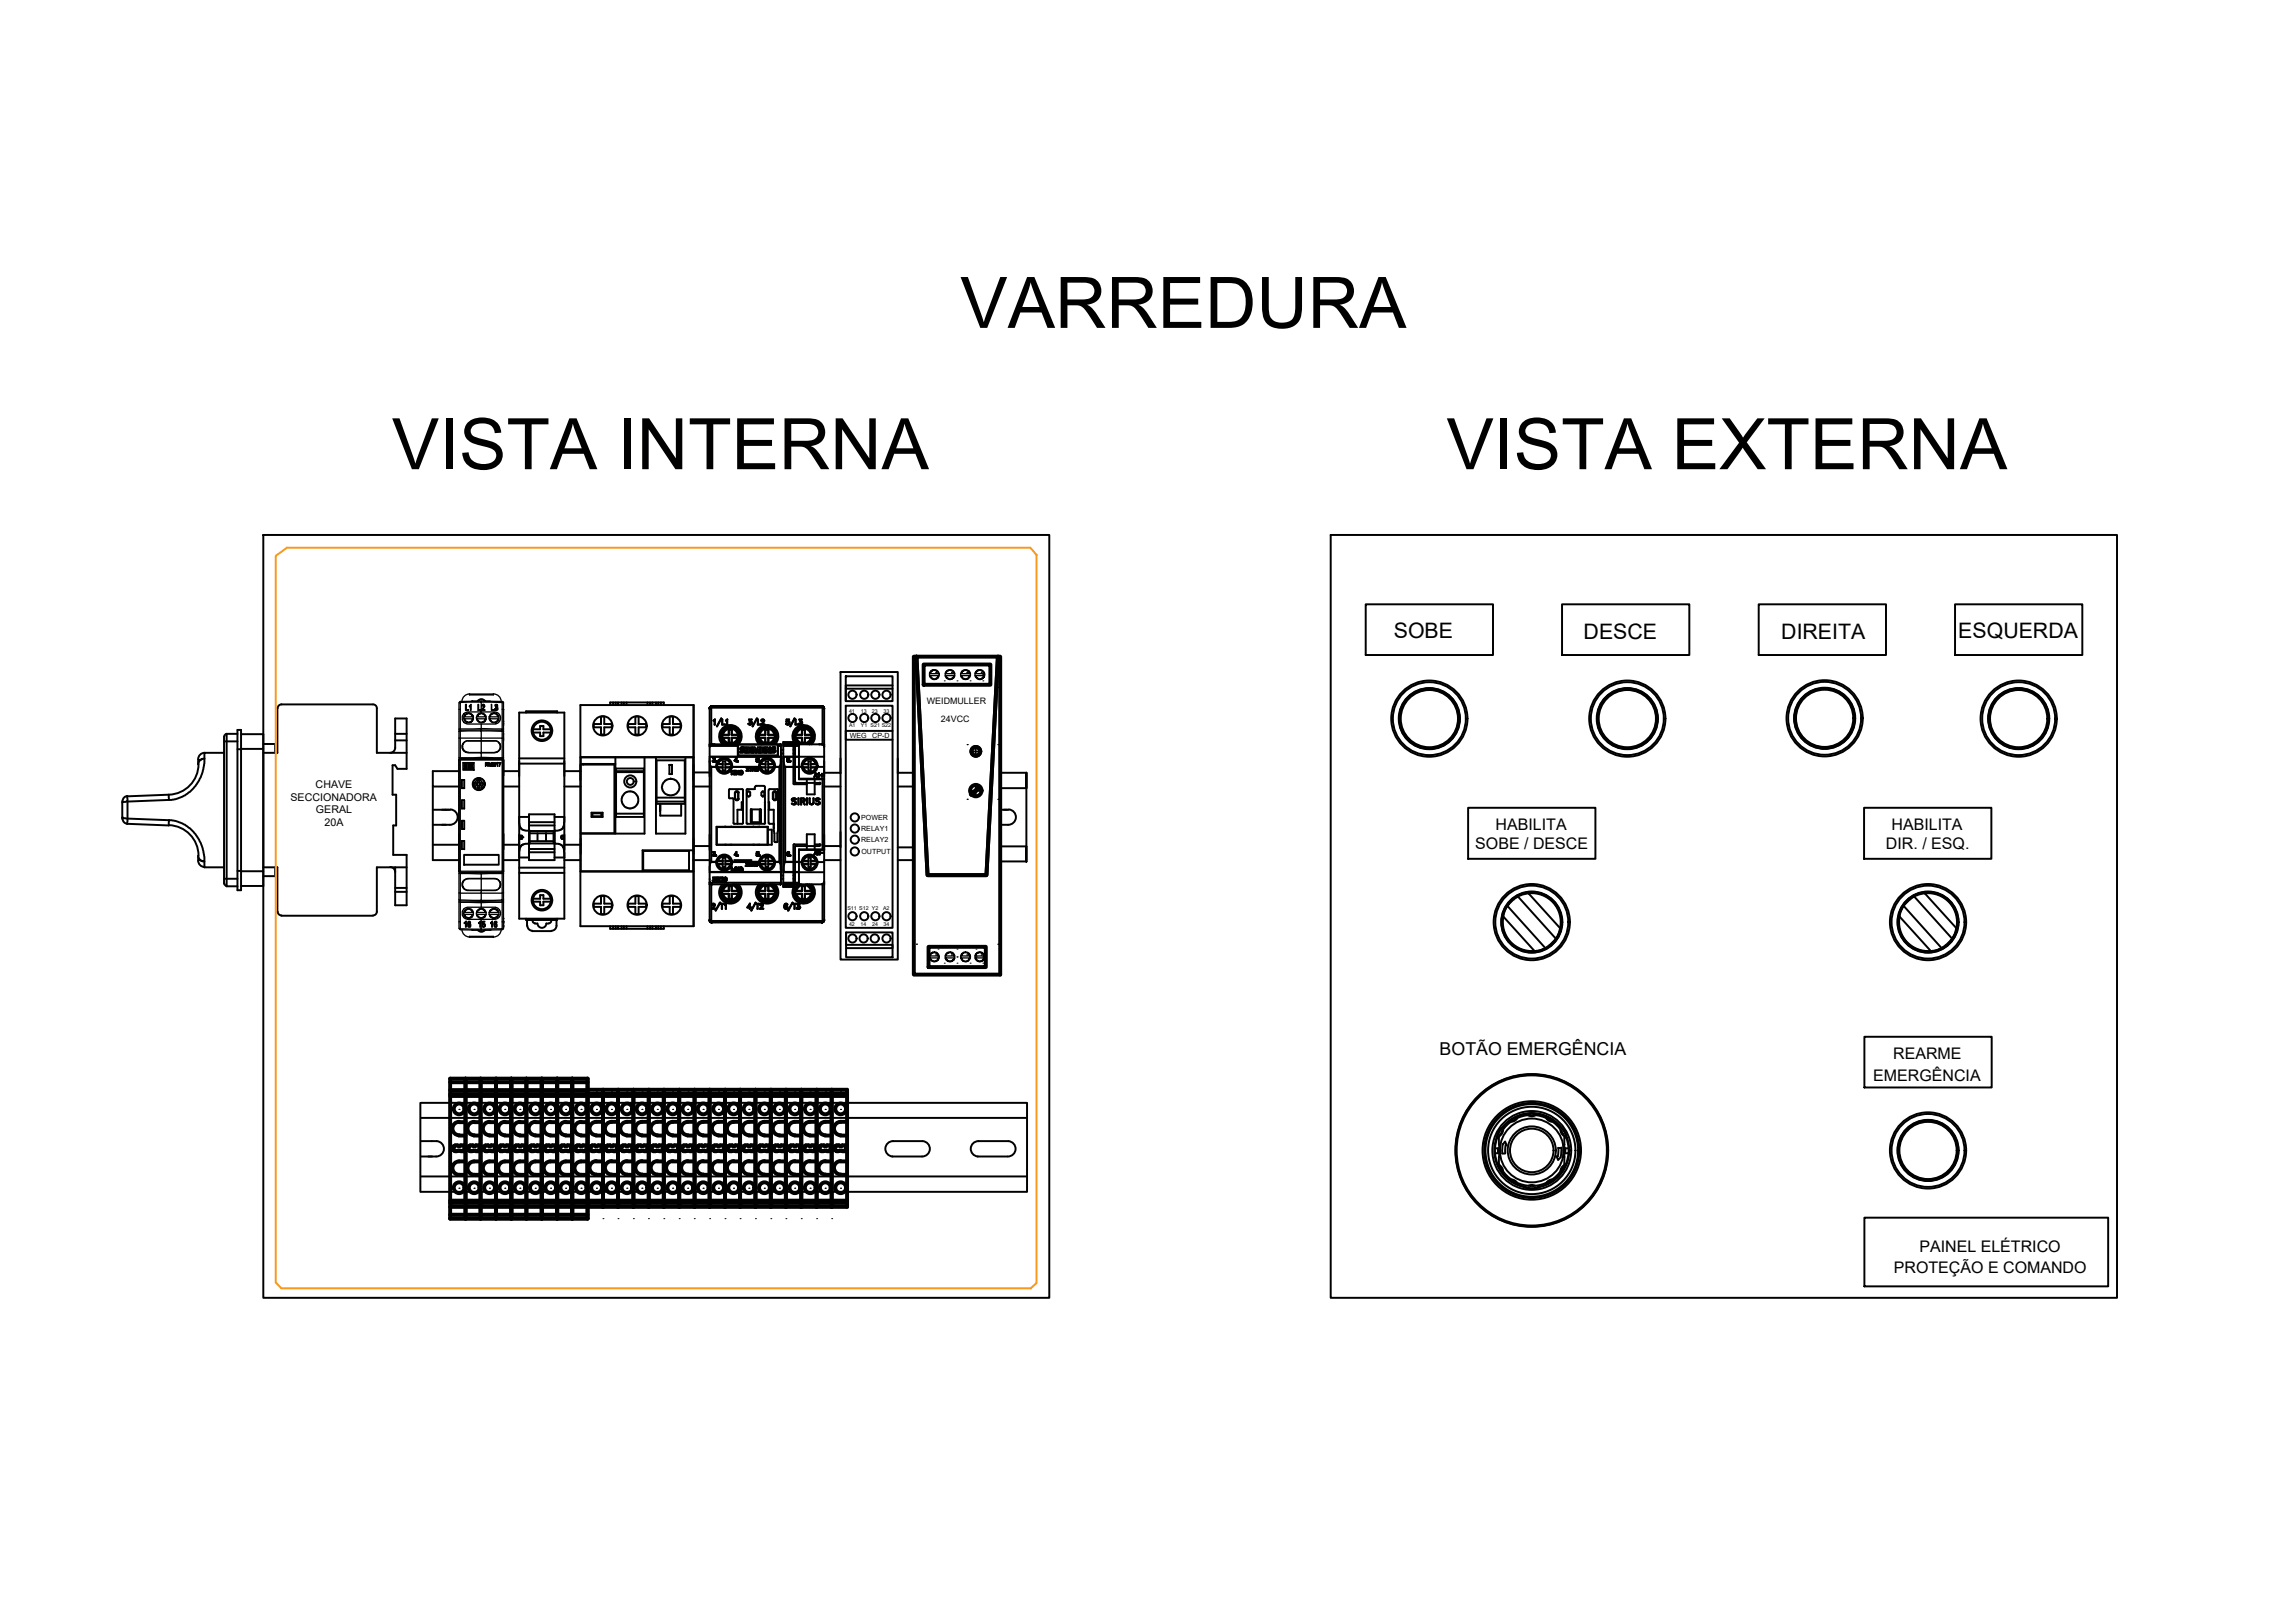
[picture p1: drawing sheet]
<svg xmlns="http://www.w3.org/2000/svg" width="297mm" height="210mm" viewBox="0 0 297 210" stroke-linecap="round" stroke-linejoin="round" font-family="sans-serif">
<defs><g id="words">
<g font-size="9.2">
<text x="124.2" y="42.4">VARREDURA</text>
<text x="50.7" y="60.7">VISTA INTERNA</text>
<text x="187.1" y="60.7">VISTA EXTERNA</text>
</g>
<g font-size="2.8">
<text x="180.3" y="82.6">SOBE</text>
<text x="204.9" y="82.6">DESCE</text>
<text x="230.4" y="82.6">DIREITA</text>
<text x="253.4" y="82.6">ESQUERDA</text>
</g>
<text font-size="2.3" x="186.3" y="136.5">BOTÃO EMERGÊNCIA</text>
<g font-size="2.1">
<text x="193.5" y="107.4">HABILITA</text>
<text x="244.7" y="107.4">HABILITA</text>
<text x="190.9" y="109.9">SOBE / DESCE</text>
<text x="244" y="109.9">DIR. / ESQ.</text>
<text x="244.9" y="137">REARME</text>
<text x="242.3" y="139.9">EMERGÊNCIA</text>
<text x="248.3" y="162">PAINEL ELÉTRICO</text>
<text x="245" y="164.8">PROTEÇÃO E COMANDO</text>
</g>
<g font-size="1.4">
<text x="40.8" y="101.9">CHAVE</text>
<text x="37.6" y="103.6">SECCIONADORA</text>
<text x="40.9" y="105.3">GERAL</text>
<text x="42" y="106.9">20A</text>
</g>
<g font-size="1.1">
<text x="119.9" y="91.2">WEIDMULLER</text>
<text x="121.7" y="93.4">24VCC</text>
</g>
<g font-size=".9">
<text x="109.9" y="95.5">WEG</text>
<text x="112.8" y="95.5">CP-D</text>
<text x="111.4" y="106.1">POWER</text>
<text x="111.4" y="107.5">RELAY1</text>
<text x="111.4" y="109">RELAY2</text>
<text x="111.4" y="110.5">OUTPUT</text>
</g>
<g font-size=".7">
<text x="109.8" y="92.2">41</text>
<text x="109.8" y="94.1">A1</text>
<text x="111.4" y="92.2">13</text>
<text x="111.4" y="94.1">Y1 S21 S22</text>
<text x="112.8" y="92.2">23</text>
<text x="114.3" y="92.2">33</text>
<text x="109.6" y="117.7">S11 S12 Y2</text>
<text x="109.8" y="119.9">42</text>
<text x="111.3" y="119.8">14</text>
<text x="112.8" y="119.8">24</text>
<text x="114.2" y="117.7">A2</text>
<text x="114.3" y="119.8">34</text>
</g>
</g></defs>
<!-- layer: 0 -->
<g fill="none" stroke="#000" stroke-width=".25">
<path d="M34.1 69.2h101.6v98.8h-101.6zM172.2 69.2h101.7v98.8h-101.7zM176.7 78.2h16.5v6.6h-16.5zM202.1 78.2h16.5v6.6h-16.5zM227.5 78.2h16.5v6.6h-16.5zM252.9 78.2h16.5v6.6h-16.5zM25.7 98.9a4 4 0 0 1-3.8 3.9M26.4 98.2v.7a5 5 0 0 1-4.5 4.6l-5.4 .2v2.2M26.5 97.4a.83 .83 0 0 0-.9 .8v.7l.2-.4 .1-.2 .5-.1M29 97.4h-2.6v.8M29 95.3v19.1M29 95.9h1.7"/>
<path d="M29.3 95v19.7h1.4M29.3 95h1.4M29.3 95h-.1l-.2 .3M30.7 94.5h.5v20.7h-.5zM30.7 97h.5M31.2 95h2.9v19.7h-2.9M31.2 96.9h2.9M34.1 96.3h1.5v1.1M35.9 91.7v5.7h-1.8M36.4 91.2h11.9h.2l.3 .4v5.8h3.8M36.4 91.2l-.4 .2-.1 .2M51.1 96.8a.66 .66 0 0 1-.6 .6"/>
<path d="M51.1 96.8v-3.8h1.5v6.5h-1.2l-.3-.5h-.3v3.8h.5v4h-.4v3.8h1.7v6.6h-1.5v-5M51.1 95.8h1.5M51.1 95h1.5M59.4 99.8h-3.4v2h3.4M65.1 99.8h2.1M65.1 98.4v1.9M67.2 92.2h5.8v26.7h-5.8zM67.2 98.8h5.8M67.2 98.1h5.8M68.1 92.2v-.2h4v.2M68.9 94.4h1v-.4h.4v.4h1M68.9 94.8h1v.5h.4v-.5h1"/>
<path d="M73 99.8h2.1M75.1 99v1.9M89.7 99v1.9M89.7 91.2v28.7M89.7 100h2.1M91.8 98.5v2M106.6 98.5v2M108.7 87h7.4v37.2h-7.4zM108.7 98.1v2M109.4 87.5h6.1v3.2h-6.1zM109.4 91.3h6.1v28.8h-6.1zM109.4 89.1v1.6"/>
<path d="M115.5 88.7h-6.1v.4h6.1M115.5 94.6h-6.1v1.1h6.1M116.1 98.1v2M15.8 105.8h.1M15.8 105.8l.7 .1M15.8 103.7v2.3M15.9 106a.66 .66 0 0 0 .6 .6M16.5 103a.66 .66 0 0 0-.6 .7M16.5 105.9v.7l5.3 .2 .1-.7M16.5 105.9l5.4 .2M21.9 106.8a4 4 0 0 1 3.8 3.9M21.9 106.1a5 5 0 0 1 4.5 5v.4l-.3-.1-.3-.2-.2-.4v.6"/>
<path d="M21.9 103.5l-.1-.7-5.3 .3v.6l-.7 .2M25.6 111.4a.83 .83 0 0 0 .9 .8M26.4 111.5v.7h2.6M29 113.7h1.7M29 114.3l.2 .3 .1 .1M30.7 112.7h.5M31.2 112.7h2.9M34.1 112.2h1.8v5.8M35.6 112.2v1.2h-1.5M35.9 118l.1 .2 .4 .3M36.4 118.5h11.8M50.5 112.2a.66 .66 0 0 1 .6 .7"/>
<path d="M51.1 115.4h1.5M51.1 114.9h1.5M52.6 112.2h-3.8v5.8l-.3 .4-.2 .1M56 101.8v9.5h3.4M56 109.3h3.4M56 104.8h2.3M56 106.7h2.2M58.3 104.7a.99 .99 0 0 1 .9 1.1 .99 .99 0 0 1-1 .9M59.4 107.9v2M65.1 111.3h2.1M65.1 101.8h2.1M65.1 107.9v2"/>
<path d="M65.1 109.3h2.1M67.2 113h5.8M67.2 112.3h5.8M67.4 108.6h.1M67.6 108.3a.19 .19 0 0 0-.3-.2 .2 .2 0 0 0 0 .4l.1 .1M67.6 108.3h.1M67.6 108.3l-.1 .2-.1 .1M68.1 118.9v.2h4v-.2M68.2 119.1v.7M68.2 119.8a.66 .66 0 0 0 .7 .7M68.4 109.1h.1M68.4 107.5h.1"/>
<path d="M68.4 109.1l-.6 .1-.3 .2a1.1 1.1 0 0 0-.3 1.1v.5h1.2M68.4 105.7h-1.2v.8a.98 .98 0 0 0 1.2 1M68.4 105.4h3.3v5.9h-3.3zM68.4 110.3h3.3M68.4 109.9h3.3M68.4 106.8h3.3M68.4 106.4h3.3M68.5 107.5h3.1v1.6h-3.1zM68.5 107.8h2.1M68.5 108.9h3.1M68.9 116.7h1v.5h.4v-.5h1M68.9 116.3h1v-.5h.4v.5h1"/>
<path d="M68.9 119a.32 .32 0 0 0 .3 .5M69.2 119.5h.3M69.5 119.5a.57 .57 0 0 0 .6 .6 .57 .57 0 0 0 .6-.6h.3M69.5 107.8v1.1M70.6 107.8h1M70.6 107.8v1.1M71.3 119a.32 .32 0 0 1-.3 .5M71.7 109.1h.1M71.7 107.5h.1M71.7 109.1l.2 .1a.91 .91 0 0 1 1.1 1.1v.7h-1.3M71.7 105.7h1.3l-.1 1.2a.91 .91 0 0 1-1.1 .6h-.1M72 119.8a.66 .66 0 0 1-.7 .7"/>
<path d="M72 119.1v.7M72.8 108.6h.1M73 111.3h2.1M73 101.8h2.1M73 109.3h2.1M75.1 108.5v2M89.7 111.3h2.1M89.7 101.8h2.1M89.7 109.5h2.1M91.8 108v2M95 111.3h2.2M106.6 111.3h2.1"/>
<path d="M106.6 100h2.1M106.6 101.8h2.1M106.6 108v2M106.6 109.5h2.1M108.7 107.7v2M116.1 111.3h2.1M116.1 100h2.1M116.1 101.8h2.1M116.1 109.7h2.1M129.4 100h3.4v2h-3.4M129.4 111.5h3.4M129.4 104.8h1.1"/>
<path d="M129.4 106.7h1M130.5 104.7a.99 .99 0 0 1 .9 1.1 .99 .99 0 0 1-1 .9M132.8 102v-2v11.5v-2h-3.4M189.9 104.5h16.5v6.6h-16.5zM241.2 104.5h16.4v6.6h-16.4zM68.9 120.5h2.4M109.5 120.7h6v3.2h-6zM109.5 120.7v1.6h6v.4h-6M241.2 134.2h16.5v6.5h-16.5zM54.4 142.7v11.5M54.5 147.7h2a.99 .99 0 0 1 .9 1 .99 .99 0 0 1-1 1M54.5 142.7h78.3"/>
<path d="M54.5 144.7h78.3M54.5 152.2h78.3M54.5 154.2h78.3M54.5 149.7h1.9M115.5 149.7a.99 .99 0 0 1-1-1.1 .99 .99 0 0 1 1-.9h3.3a1.15 1.15 0 0 1 1.5 1 .99 .99 0 0 1-1 1h-3.9M126.6 147.7h3.2a1.16 1.16 0 0 1 1.6 1 .99 .99 0 0 1-1 1M126.6 147.7a.99 .99 0 0 0-1 .9 .99 .99 0 0 0 .9 1.1h3.8M132.9 142.7v11.5M193.4 148.6h.5v.6h-.5M193.4 149.2a4.8 4.8 0 0 0 3.9 4.4M193.6 147.2a4.8 4.8 0 0 0 3.7 6.5M193.6 147.3h.1"/>
<path d="M193.8 148.6v.6M193.9 150.6l.2 .4M193.9 147.2l.1 .9M194 148.1l-.1 2.5M194 148.1v.1M194 150.8l.4 .5 .1 .3M194 149.6v.1M194 148.3v1.3M194.1 146.8l-.2 .4M194.1 151l.2 .4M194.3 151.3l.8 1 .6 .5M194.5 145.8a4.8 4.8 0 0 1 7.4 0"/>
<path d="M194.5 146.2l-.3 .6-.2 .2M194.5 145.8v.1M194.5 145.8a2.14 2.14 0 0 0-.9 1.4M194.5 145.8a4.7 4.7 0 0 1 7.3 0 3.6 3.6 0 0 1 1.1 2.4v1M194.5 145.8a2.05 2.05 0 0 0-.8 1.4l-.2 1-.1 1M195.5 152.6l.6 .2 .2 .3M195.7 152.8l.3 .2M196 152.9l.8 .4 1.2 .2M196 144.8a4.3 4.3 0 0 0-1.9 2M196.3 144.7l-.5 .4-.3 .1M197.3 153.6v.1M197.4 153.6a2.05 2.05 0 0 0 1.6 0"/>
<path d="M197.7 153.4h.3h.6M197.7 144.4h.3h.6M198 144.3l-1.2 .2-.8 .3M198 153.5h.4M198 144.3h.4M198.4 144.3l1.2 .2 .7 .3M199 153.6v.1a2.14 2.14 0 0 1-1.7 0M200.1 144.7l.4 .4 .3 .1M200.3 144.8a4.5 4.5 0 0 1 2.1 2.4M200.3 152.9l-.7 .4-1.2 .2M200.6 152.8l-.3 .2M200.8 152.6l-.5 .2-.2 .3"/>
<path d="M201.9 145.8a2.14 2.14 0 0 1 .8 1.4M201.9 145.8l-.1 .1M201.9 146.2l.2 .6 .2 .2M202 151.3l-.7 1-.7 .5M202.2 151l-.2 .4M202.3 148.3v1.3M202.3 149.6l.1 .1M202.3 148.2l.1-.1v1.6M202.3 150.8l-.4 .5v.3M202.3 149.7l.1 .9M202.4 147.2l-.1 .9M202.4 150.6l-.2 .4"/>
<path d="M202.5 148.6v.6M202.6 147.3h.1M202.7 147.2a4.8 4.8 0 0 1-3.7 6.5M202.9 149.2a4.8 4.8 0 0 1-3.9 4.4M202.9 148.6h-.4v.6h.4M241.2 157.6h31.5v8.9h-31.5z"/>
<circle cx="70.1" cy="94.6" r="1.33"/>
<circle cx="70.1" cy="94.6" r="1.16"/>
<circle cx="110.3" cy="92.9" r=".53"/>
<circle cx="110.3" cy="89.9" r=".53"/>
<circle cx="111.8" cy="92.9" r=".53"/>
<circle cx="111.8" cy="89.9" r=".53"/>
<circle cx="113.2" cy="89.9" r=".53"/>
<circle cx="113.2" cy="92.9" r=".53"/>
<circle cx="114.7" cy="92.9" r=".53"/>
<circle cx="114.7" cy="89.9" r=".53"/>
<circle cx="70.1" cy="116.5" r="1.33"/>
<circle cx="70.1" cy="116.5" r="1.16"/>
<circle cx="72.8" cy="108.4" r=".19"/>
<circle cx="110.3" cy="118.6" r=".53"/>
<circle cx="110.6" cy="108.7" r=".53"/>
<circle cx="110.6" cy="107.2" r=".53"/>
<circle cx="110.6" cy="110.2" r=".53"/>
<circle cx="110.6" cy="105.8" r=".53"/>
<circle cx="111.8" cy="118.6" r=".53"/>
<circle cx="113.2" cy="118.6" r=".53"/>
<circle cx="114.7" cy="118.6" r=".53"/>
<circle cx="110.3" cy="121.4" r=".53"/>
<circle cx="111.7" cy="121.4" r=".53"/>
<circle cx="113.2" cy="121.4" r=".53"/>
<circle cx="114.7" cy="121.4" r=".53"/>
<circle cx="198.2" cy="148.9" r="9.9"/>
<circle cx="198.2" cy="148.9" r="9.8"/>
<circle cx="198.2" cy="148.9" r="9.7"/>
<circle cx="198.2" cy="148.9" r="6.2"/>
<circle cx="198.2" cy="148.9" r="5.7"/>
</g>
<!-- layer: 00_COMPONENTS_1 -->
<g fill="none" stroke="#000" stroke-width=".25">
<path d="M75.1 91.2h14.6v28.7h-14.6zM75.1 98h14.6M75.5 98.9h.1M76.8 94.1h1v1M76.8 93.7v.4M77.8 92.8v.9h-1M77.8 92.7h.4M78.2 92.8v.9h.9M78.2 95h-.4M78.9 91.2v-.3h7v.3M79.1 94.1h-.9v1M79.1 93.7v.4"/>
<path d="M79.3 90.9v.3M79.5 98.9v8.9h-4.4v-8.9h4.4M79.6 98v9.9M79.7 90.9v.3M79.7 99.5h3.6v6.2h-3.6zM79.7 99.9h3.6M79.7 99.8h3.6M80 90.9v.3M80.4 90.9v.3M80.7 90.9v.3M81.1 90.9v.3M81.3 94.1h.9v1"/>
<path d="M81.3 93.7v.4M82.2 92.8v.9h-.9M82.2 92.7h.4M82.2 95h.4M82.6 92.8v.9h1M83.4 98v9.9h-8.3v4.8h14.6v-14.7h-14.6v.9h4.5M83.6 94.1h-1v1M83.6 93.7v.4M83.8 90.9v.3M84.1 90.9v.3M84.4 90.9v.3M84.9 98v9.9h3.8v-9.9"/>
<path d="M84.9 90.9v.3M84.9 98.4h3.7v5.6h-3.7zM85.2 90.9v.3M85.5 90.9v.3M85.7 94.1h.9v1M85.7 93.7v.4M86.6 99h.3h-.3M86.6 99v1.2h.3v-1.2M86.6 92.8v.9h-.9M86.7 92.7h.4M86.7 95h.4M87.1 92.8v.9h.9"/>
<path d="M88 94.1h-.9v1M88 93.7v.4M75.1 112.8h14.6M76.5 105.2h1.5v.5h-1.5zM76.7 105.3h1.1v.3h-1.1zM76.8 117.4h1v.9M76.8 116.9v.4M77.8 116v.9h-1M77.8 116h.4M77.8 118.3h.4M78.2 116v.9h.9M78.9 119.9v.3h7v-.3"/>
<path d="M79.1 117.4h-.9v.9M79.1 116.9v.4M79.3 119.9v.3M79.7 119.9v.3M79.7 105.3h3.6M80 119.9v.3M80.4 119.9v.3M80.7 119.9v.3M81.1 119.9v.3M81.3 117.4h.9v.9M81.3 116.9v.4M82.2 116v.9h-.9"/>
<path d="M82.2 116h.4M82.6 116v.9h1M83.2 110.1h5.9v2.5h-5.9zM83.6 117.4h-1v.9h-.4M83.6 116.9v.4M83.8 119.9v.3M84.1 119.9v.3M84.4 119.9v.3M84.9 119.9v.3M84.9 103.7h3.7M84.9 103.2h3.7M85.2 119.9v.3"/>
<path d="M85.5 119.9v.3M85.7 117.4h.9v.9M85.7 116.9v.4M86 101.1l.3-.2a1.09 1.09 0 0 1 1.6 1 1.09 1.09 0 0 1-1.6 .9l-.4-.3a1.08 1.08 0 0 1 .1-1.4zM86.6 116v.9h-.9M87.1 116v.9h.9M87.1 116h-.4M87.1 118.3h-.4M88 117.4h-.9v.9M88 116.9v.4M88.1 104v1.6h-2.7v-1.6v.9M89.7 110h-6.6v2.7"/>
<circle cx="78" cy="93.9" r="1.25"/>
<circle cx="82.4" cy="93.9" r="1.25"/>
<circle cx="86.9" cy="93.9" r="1.25"/>
<circle cx="78" cy="117.1" r="1.25"/>
<circle cx="81.5" cy="103.5" r="1.08"/>
<circle cx="81.5" cy="101.1" r=".78"/>
<circle cx="81.5" cy="101.1" r=".44"/>
<circle cx="82.4" cy="117.1" r="1.25"/>
<circle cx="86.9" cy="117.1" r="1.25"/>
</g>
<!-- layer: 00_COMPONENTS -->
<g fill="none" stroke="#000" stroke-width=".25">
<path d="M184.7 89.1v.1M184.7 96.8v.1M185.1 89.1v.2M185.1 96.8v.1M210.3 89.1v.1M210.3 96.8v.1M210.7 89.1v.2M210.7 96.8v.1M235.9 89.1v.1M235.9 96.7v.2M236.2 89.1v.1M236.2 96.8v.1"/>
<path d="M261 89.1v.1M261 96.8v.1M261.3 89.1v.2M261.3 96.8v.1M194.4 118.6h.1M194.5 118.6l4 4.5M194.5 118.6a3.7 3.7 0 0 0 4 4.5M194.7 117.6h.1M195 117.2l-.4 .6-.2 .8M195 117.2l-.4 .8-.1 .6M195 117.2l4.9 5.5M195 117.1v.1"/>
<path d="M195.1 117h.1M195.8 116.3h.1M196.3 116h.1M196.4 116l-.7 .5-.7 .7M196.4 115.9h.1M196.4 116l4.9 5.5M196.4 115.9a3.9 3.9 0 0 1 5.6 2.8 3.9 3.9 0 0 1-4.4 4.5 3.9 3.9 0 0 1-2.9-5.6M197.8 115.6l-.8 .2-.6 .2M197.8 115.5v.1M197.8 115.6l4 4.5M197.8 115.6a3.7 3.7 0 0 1 4 4.5M202 119.6h.1"/>
<path d="M202 119.5h.1M202 119.7h.1M202 119.2h.1M202 119.1h.1M202 119.4h.1M245.6 118.6h.1M245.7 118.6l4.1 4.5M245.8 118.6a3.7 3.7 0 0 0 4 4.5M245.9 117.6h.1M246.3 117.2l-.4 .6-.2 .8M246.3 117.2l-.4 .8-.2 .6M246.3 117.2l4.9 5.5"/>
<path d="M246.3 117.1v.1M246.3 117h.1M247 116.3h.1M247.5 116h.2M247.6 116l-.6 .5-.7 .7M247.6 115.9h.1M247.6 116l4.9 5.5M247.7 115.9a3.9 3.9 0 0 1 5.6 2.8 3.9 3.9 0 0 1-4.5 4.5 3.9 3.9 0 0 1-2.8-5.6M249 115.6l-.8 .2-.6 .2M249 115.5v.1M249 115.6l4.1 4.5M249.1 115.6a3.7 3.7 0 0 1 4 4.5"/>
<path d="M253.2 119.7h.1M253.2 119.1h.1M253.2 119.6h.1M253.2 119.5h.1M253.3 119.2h.1M253.3 119.4h-.1h.1M198.5 123.1v.1M199.9 122.7l-.6 .3-.8 .1M200 122.7h.1M201.3 121.5l-.7 .7-.7 .5M201.3 121.5v.1M201.8 120.1h.1l-.1 .4-.5 1"/>
<path d="M201.8 120.1l-.3 1-.2 .4M249.8 123.1v.1M251.2 122.7l-.6 .3-.8 .1M251.2 122.7h.1M252.5 121.5l-.7 .7-.6 .5M252.6 121.5v.1M253.1 120.1h.1l-.1 .4-.5 1M253.1 120.1l-.2 .6-.4 .8M249.2 145v.1M249.2 152.7v.1M249.6 145v.1M249.6 152.7v.1"/>
<circle cx="184.9" cy="93" r="4.9"/>
<circle cx="184.9" cy="93" r="4.7"/>
<circle cx="184.9" cy="93" r="4"/>
<circle cx="184.9" cy="93" r="3.9"/>
<circle cx="184.9" cy="93" r="3.8"/>
<circle cx="184.9" cy="93" r="3.7"/>
<circle cx="210.5" cy="93" r="4.9"/>
<circle cx="210.5" cy="93" r="4.7"/>
<circle cx="210.5" cy="93" r="4"/>
<circle cx="210.5" cy="93" r="3.9"/>
<circle cx="210.5" cy="93" r="3.8"/>
<circle cx="210.5" cy="93" r="3.7"/>
<circle cx="236.1" cy="93" r="4.9"/>
<circle cx="236.1" cy="93" r="4.7"/>
<circle cx="236.1" cy="93" r="4"/>
<circle cx="236.1" cy="93" r="3.9"/>
<circle cx="236.1" cy="93" r="3.8"/>
<circle cx="236.1" cy="93" r="3.7"/>
<circle cx="261.2" cy="93" r="4.9"/>
<circle cx="261.2" cy="93" r="4.7"/>
<circle cx="261.2" cy="93" r="4"/>
<circle cx="261.2" cy="93" r="3.9"/>
<circle cx="261.2" cy="93" r="3.8"/>
<circle cx="261.2" cy="93" r="3.7"/>
<circle cx="198.2" cy="119.3" r="4.9"/>
<circle cx="198.2" cy="119.3" r="4.7"/>
<circle cx="198.2" cy="119.3" r="4"/>
<circle cx="198.2" cy="119.3" r="3.9"/>
<circle cx="198.2" cy="119.3" r="3.8"/>
<circle cx="249.4" cy="119.3" r="4.9"/>
<circle cx="249.4" cy="119.3" r="4.7"/>
<circle cx="249.4" cy="119.3" r="4"/>
<circle cx="249.4" cy="119.3" r="3.9"/>
<circle cx="249.4" cy="119.3" r="3.8"/>
<circle cx="249.4" cy="148.9" r="4.9"/>
<circle cx="249.4" cy="148.9" r="4.7"/>
<circle cx="249.4" cy="148.9" r="4"/>
<circle cx="249.4" cy="148.9" r="3.9"/>
<circle cx="249.4" cy="148.9" r="3.8"/>
<circle cx="249.4" cy="148.9" r="3.7"/>
</g>
<!-- layer: 3 -->
<path d="M194.3 149.3h.4M194.4 148.1l.3-.4 .2 .5h-.1M194.4 148v1.3M194.8 148.1l-.1 1.1M201.5 149.7l-.1-.1 .2 .5 .3-.4M201.6 148.6h.4M201.6 148.5l-.1 1.1M202 148.5l-.1 1.2" fill="none" stroke="#000" stroke-width=".25"/>
<!-- layer: 1 -->
<g fill="none" stroke="#000" stroke-width=".25">
<circle cx="198.2" cy="148.9" r="6.4"/>
<circle cx="198.2" cy="148.9" r="5.1"/>
<circle cx="198.2" cy="148.9" r="6"/>
<circle cx="198.2" cy="148.9" r="4.1"/>
<circle cx="198.2" cy="148.9" r="3.1"/>
<circle cx="198.2" cy="148.9" r="2.82"/>
</g>
<!-- layer: 0 -->
<g fill="none" stroke="#000" stroke-width=".17">
<path d="M59.4 98.4h.1v14.3h5.5v.2h-5.5v-.2h-.1M59.4 98.4v14.3M59.5 98.1l2.8-.1v.1M59.5 94.6l-.1 .1v3.7M59.5 95.5v-.9h1.1h1.7v.9h2.7v2.6M59.5 90.9h-.1v3.8M59.5 98.2h5.5v.2h-5.5zM59.5 98.1v.1h5.5M59.5 94.5v.1M59.6 95.5h-.2M59.6 91.8h-.2M59.6 98.1h-.2"/>
<path d="M59.6 94.3h-.2M59.6 94.5l-.2 .2M59.6 90.8l-.2 .1M59.6 98.2l-.2 .1M59.8 96.4v.4M59.8 96.5h.1M59.8 96.6h.1M59.9 98.7h1.4v.1h-1.3v.5h.1v-.4h.1v.4h.1v-.4h.1v.6h-.5zM59.9 99.5h1.3h-.2v-.6h.3v.8h-1.4zM59.9 96.3h.1M59.9 96.2h.1M59.9 96.9v.1"/>
<path d="M59.9 97h.1M60 92.8h.1M60 93h.1M60.1 93h1.1l-.1 .1a.54 .54 0 0 1-.5 .3 .54 .54 0 0 1-.5-.4zM60.1 92.6l.3-.2 .3-.1 .3 .2 .2 .3h-1.1zM60.2 91.2h.1v.6h.3v.1h-.4zM60.6 95.9h3.6a.78 .78 0 0 1 .6 .9 .78 .78 0 0 1-.8 .6h-3.4M60.6 98.9h.3v.3h-.3v.1h.3v.2h-.3zM60.6 95.9a.74 .74 0 0 0-.8 .7 .74 .74 0 0 0 .8 .7M60.6 99h.2v.1h-.2zM60.7 91.3l.2-.1v.7v-.6l-.2 .2zM60.7 89.8h3.1v.1h-3.1z"/>
<path d="M60.7 89.8h3.1M60.8 89.8a.99 .99 0 0 0-1 1M61.1 99h.1v.3h-.1zM61.1 90.7h-.1M61.2 92.8h.1M61.2 93h.1M61.6 98.2h.7M61.7 92.8h.1M61.7 93h.1M61.8 93h1l-.1 .3a.54 .54 0 0 1-.6 .1 .54 .54 0 0 1-.3-.4zM61.8 90.7a.61 .61 0 0 1 1 0M61.8 90.7l-.7 .1"/>
<path d="M61.8 92.6l.2-.2 .3-.1 .3 .1 .2 .4h-1zM61.8 91.2h.1v.6h.4v.1h-.5zM61.9 90.7a.53 .53 0 0 1 .8 0M61.9 90.7l.4-.2 .4 .2M62.3 98v-.6h-1.8l-.4-.1-.3-.4v-.4a.73 .73 0 0 1 .8-.6h1.7v-.4h-2.8v2.6M62.3 94.5v-.2h-2.8v.2h2.8v.1M62.3 93.7h-1.9a.77 .77 0 0 1-.6-.9 .77 .77 0 0 1 .8-.7h1.7v-1.2h-2.8v3.4M62.3 90.9v-.2l-2.8 .1v.1M62.3 98.1l.6 .1M62.3 94.6h2.7v.9h.2M62.3 94.5v.1M62.3 94.5v-.2h.3h2.4v.2"/>
<path d="M62.3 92.1l1.8 .1a.77 .77 0 0 1 .7 .8 .77 .77 0 0 1-.8 .7h-1.7M62.3 90.9h2.7v.9M62.3 90.9v-.2l2.7 .1 .1 .1M62.3 93.7v.6M62.3 94.5h2.7M62.3 91.2a.22 .22 0 0 1 .4 0 .22 .22 0 0 1-.1 .4l-.2 .2h.3v.1h-.4l.3-.4a.14 .14 0 0 0 0-.2 .14 .14 0 0 0-.2 .1h-.1zM62.8 90.7l.6 .1M62.8 92.8h.1M62.8 93h.1M62.8 98.7h.3v.2l-.1 .1 .1 .2-.1-.3h-.1l-.1 .3zM62.9 98.7h.2v.2h-.2zM63.2 98.7l.2 .4 .1-.4h.1v.5v-.4l-.2 .4-.1-.5-.1 .5z"/>
<path d="M63.3 93h.1M63.3 92.8h.1M63.4 93l1.1 .1a.58 .58 0 0 1-.6 .3 .58 .58 0 0 1-.5-.4zM63.4 92.6a.58 .58 0 0 1 .6-.2 .58 .58 0 0 1 .5 .4h-1.1zM63.6 91.2v.6h.4v.1h-.4zM63.7 98.7l.1 .4 .1-.4h.1v.4l.2-.4-.1 .5h-.1l-.1-.4-.1 .4h-.1zM63.8 89.8a.99 .99 0 0 1 1 1M63.9 98.7v.1v-.1M64 95.9h-1.7v1.5h1.7M64 95.9a.74 .74 0 0 1 .8 .7 .74 .74 0 0 1-.8 .7M64 91.2a.19 .19 0 0 1 .3 0 .19 .19 0 0 1 0 .3 .23 .23 0 0 1 .1 .3 .23 .23 0 0 1-.2 .1 .23 .23 0 0 1-.2-.2h.1a.13 .13 0 0 0 .1 .1 .13 .13 0 0 0 .1-.1 .13 .13 0 0 0-.1-.1v-.1a.11 .11 0 0 0 .1-.2 .1 .1 0 0 0-.2 0l-.1 .1zM64.2 98.8l.2-.1v.5l-.1-.4-.1 .1z"/>
<path d="M64.5 93h.1M64.5 92.8h.1M64.5 98.7h.3l-.2 .5v-.2l.1-.3zM64.5 97.1h.1M64.5 96.2h.1M64.6 96.2v.1M64.7 96.3h.1M64.7 96.9v.1M64.7 96.4v.4M65 98.1l-2.7-.1v.1M65 94.6h.1v.9M65 91.8v2.5h.2"/>
<path d="M65 90.9h.1v.9M65 98.4h.1v14.3h-.1zM65 98.1v.1M65 98.2l.1 .1M65 94.5l.1 .2M65 98.1h.2M65 91.8h.2M65 94.5v.1M65 90.8v.1M65.1 98.1v18.4h-.1M65.1 91.8v2.9M65.1 95v3.1"/>
<path d="M120.3 87.2h.1M120.3 87.4h.1M120.3 87.4h1.1l-.1 .2a.54 .54 0 0 1-1-.2zM120.4 87a.53 .53 0 0 1 .6-.2 .53 .53 0 0 1 .4 .4h-1.1zM121.4 87.2h.1M121.4 87.4h.1M122.3 87.2h.1M122.3 87.4h.1M122.4 87.4h1l-.2 .3a.53 .53 0 0 1-.8-.3zM122.4 87h.1a.55 .55 0 0 1 .5-.2 .55 .55 0 0 1 .4 .4h-1zM123.4 87.2h.1M123.4 87.4h.1"/>
<path d="M124.3 87.2h.1M124.3 87.4h.1M124.4 87.4h1.1a.57 .57 0 0 1-.6 .5 .57 .57 0 0 1-.5-.5zM124.4 87l.1-.1a.53 .53 0 0 1 .6-.1 .53 .53 0 0 1 .4 .4h-1.1zM125.5 87.2h.1M125.5 87.4h.1M126.1 87.2h.1M126.1 87.4h.1M126.2 87.4h1.1l-.1 .2a.54 .54 0 0 1-1-.2zM126.3 87a.53 .53 0 0 1 .6-.2 .53 .53 0 0 1 .4 .4h-1.1zM127.3 87.2h.1M127.3 87.4h.1"/>
<path d="M59.4 112.7v3.7l.1 .1v.1M59.4 116.4v3.8h.1M59.4 113h.2M59.4 116.7h.2M59.4 115.5h.2M59.4 119.3h.2M59.4 116.4l.2 .2M59.4 112.7l.2 .2M59.5 113v2.6h2.8v-.4h-1.9a.78 .78 0 0 1-.6-.9 .78 .78 0 0 1 .8-.6h1.7v-.6M59.5 115.6v.9h1.7h1.1v-.9h2.7M59.5 116.6v.2h2.4h.4v-.2M59.5 116.8v3.4h2.8v-1.2l-1.9-.1a.77 .77 0 0 1-.6-.8 .77 .77 0 0 1 .8-.7h1.7"/>
<path d="M59.5 113v-.1h5.5v.1M59.5 116.6h2.8M59.7 103.6h.4v1.1h-.4zM59.7 100.9h.4v1.1h-.4zM59.7 106.2h.4v1.1h-.4zM59.7 108.8h.4v1.1h-.4zM59.8 108.9h.3v1h-.3zM59.8 107.2l.3 .1zM59.8 107.2v-1v1.1M59.8 106.2h.3h-.3M59.8 100.9h.3v1.1h-.3h.3v-1.1zM59.8 100.9v1.1"/>
<path d="M59.8 114.3v.4M59.9 114.1v.1M59.9 114.7v.1M59.9 114.9h.1M59.9 114h.1M60 118.1h.1M60 118.3h.1M60 110.6h4.5v1.3h-4.5zM60.1 103.6v1h-.3M60.1 119.4l.2-.2v.8h-.1v-.6l-.1 .1zM60.1 110.7h4.4v1.2h-4.4zM60.1 103.6h-.3v1"/>
<path d="M60.1 106.2v1.1M60.1 118.3h1.1l-.2 .3a.51 .51 0 0 1-.5 .1 .51 .51 0 0 1-.4-.4zM60.1 117.9l.1-.1a.53 .53 0 0 1 .6-.1 .53 .53 0 0 1 .4 .4h-1.1zM60.5 113.7h3.6a.77 .77 0 0 1 .7 .8 .77 .77 0 0 1-.8 .7h-3.5M60.6 119.3a.19 .19 0 0 1 .2 0 .19 .19 0 0 1 0 .3 .23 .23 0 0 1 .1 .3 .23 .23 0 0 1-.3 .1 .23 .23 0 0 1 0-.4zM60.6 113.7a.74 .74 0 0 0-.8 .8 .74 .74 0 0 0 .8 .7M60.7 119.3h.1M61.2 118.1h.1M61.2 118.3h.1M61.2 101.8l.3 .1zM61.3 101.8l.3 .3 .2 .1M61.4 101.6h.3"/>
<path d="M61.4 101.3h.3M61.4 101.3l.3 .1M61.4 101.3v.3M61.5 101.8v.3M61.6 112.9h.7M61.7 118.3h.1M61.7 118.1h.1M61.7 118.3h1.1l-.1 .2a.54 .54 0 0 1-.5 .3 .54 .54 0 0 1-.5-.5zM61.7 101.5l.1 .1M61.7 101.5l.1 .2M61.7 101.5l-.3 .1M61.8 100.9v.4z"/>
<path d="M61.8 101.4v.1M61.8 101h.3M61.8 102h.1M61.8 101.6v.1zM61.8 101.9v.3zM61.8 100.9v.2M61.8 102.2h.1M61.8 117.8h.1a.55 .55 0 0 1 .9 .3h-1.1zM61.8 101.3l-.1 .1h.1M61.8 101.7v.3v-.3M61.8 101.9h.2M61.8 101.1h.2"/>
<path d="M61.8 102.2h.2M61.9 101.6h.1M61.9 101.3h.1M61.9 100.7l-.7 .9M61.9 119.4l.3-.2v.8h-.1v-.6l-.2 .1zM62 101.7h.1M62 101.3v-.4v.4M62 101.7v.3v-.3M62 100.7l.7 .9M62 100.7a.74 .74 0 0 0-.7 1.1M62 100.7a.74 .74 0 0 1 .7 .8M62 100.9v.2v-.2"/>
<path d="M62 101.9v.3zM62 101.4l.1-.1h-.1l.1 .1M62 101.6h.1v-.1l-.1 .2M62.1 102.2h-.1M62.1 101.3v.1M62.1 101.5l.3 .1h-.3M62.1 102h-.1M62.1 101.4v.1M62.1 101.3h.3l-.3 .1M62.3 113v.1l-2.8-.1M62.3 116.5v.1M62.3 113v.1l2.7-.1"/>
<path d="M62.3 116.5v.1h2.7v.2h-2.7v-.2M62.3 117.4h1.8a.77 .77 0 0 1 .7 .9 .77 .77 0 0 1-.8 .7h-1.7M62.3 101.8l.3 .1zM62.3 113.7h1.7a.74 .74 0 0 1 .8 .8 .74 .74 0 0 1-.8 .7h-1.7zM62.3 101.8v.3M62.3 116.8v.6M62.4 119.2h.3v.1h-.2v.2a.22 .22 0 0 1 .3 .1 .22 .22 0 0 1-.1 .3 .22 .22 0 0 1-.3 0v-.1a.16 .16 0 0 0 .2 .1 .16 .16 0 0 0 .1-.2 .16 .16 0 0 0-.2-.1h-.1zM62.4 101.3v.3M62.6 101.8l-.3 .3-.3 .1M62.6 101.2h.1M62.6 101.7h.1M62.6 101.3h.1"/>
<path d="M62.7 101.6l-.1 .2M62.8 118.3h.1M62.8 118.1h.1M62.9 112.9l-.6 .1M63.3 118.3h.1M63.3 118.1h.1M63.4 118.3h1.1l-.2 .3-.2 .1a.62 .62 0 0 1-.7-.4zM63.5 117.8a.6 .6 0 0 1 1 .3h-1.1zM63.5 119.4l.2-.2v.8h-.1v-.6l-.1 .1zM64 119.3l.2-.1 .1 .2-.1-.1a.23 .23 0 0 0-.2 .3 .22 .22 0 0 1 .3 0 .22 .22 0 0 1-.1 .3 .27 .27 0 0 1-.3-.1 .27 .27 0 0 1 0-.3zM64.1 119.3h.1M64.5 118.3h.1"/>
<path d="M64.5 118.1h.1M64.6 114.1h.1M64.6 114.8v.1M64.7 114.1v.1M64.7 114.3v.4M64.7 114.4l.1 .1M65 115.6v.9h-2.7M65 116.8v3.4h-2.7M65 113v2.6M65 116.5v.1M65.1 116.4l-.1 .2M65.1 116.4v.3"/>
<path d="M65.1 119.3v.9h-.1M65.1 112.7l-.1 .2M65.1 116.7v2.7M65.1 119.4v.4M65.2 115.5h-.2M65.2 119.3h-.2M65.2 113h-.2M65.2 116.7h-.2M59.4 120.1l.2 .2M59.5 120.2v.1M59.8 120.3a.99 .99 0 0 0 1 1h3M60.7 121.2h3.1v.1h-3.1z"/>
<path d="M61 120.3l.1 .1M61.1 120.4h.7M61.1 120.3v.1M61.8 120.4a.61 .61 0 0 0 1 0M61.9 120.3a.53 .53 0 0 0 .8 0M61.9 120.3l.4 .2 .4-.2M62.3 120.2v.2l-2.8-.1M62.3 120.2v.2l2.7-.1M63.4 120.3l-.6 .1M63.6 120.3l-.2 .1M64.8 120.3a.99 .99 0 0 1-1 1M65 120.2v.1"/>
<path d="M65.1 120.1l-.1 .2M120.3 123.7h.1M120.3 124h.1M120.3 124h1.1v.1l-.2 .2-.4 .1-.2-.1zM120.4 123.5a.54 .54 0 0 1 .6-.2 .54 .54 0 0 1 .4 .4h-1.1zM121.4 123.7h.1M121.4 124h.1M122.3 123.7h.1M122.3 124h.1M122.4 124h1v.1l-.2 .2-.4 .1-.3-.1zM122.5 123.5a.53 .53 0 0 1 .5-.2 .53 .53 0 0 1 .4 .4h-1zM123.4 123.7h.1"/>
<path d="M123.4 124h.1M124.3 123.7h.1M124.3 124h.1M124.4 124h1.1a.57 .57 0 0 1-.6 .4 .57 .57 0 0 1-.5-.4zM124.4 123.5h.1a.53 .53 0 0 1 .6-.2 .53 .53 0 0 1 .4 .4h-1.1zM125.5 123.7h.1M125.5 124h.1M126.1 123.7h.1M126.1 124h.1M126.2 124h1.1v.1l-.2 .2-.5 .1-.2-.1zM126.4 123.5l.2-.2h.3l.3 .2 .1 .2h-1.1zM127.3 123.7h.1"/>
<path d="M127.3 124h.1"/>
<circle cx="60.6" cy="92.9" r=".64"/>
<circle cx="62.3" cy="92.9" r=".64"/>
<circle cx="63.9" cy="92.9" r=".65"/>
<circle cx="120.9" cy="87.3" r=".63"/>
<circle cx="122.9" cy="87.3" r=".64"/>
<circle cx="124.9" cy="87.3" r=".64"/>
<circle cx="126.8" cy="87.3" r=".62"/>
<circle cx="60.6" cy="118.2" r=".64"/>
<circle cx="60.7" cy="119.7" r=".14"/>
<circle cx="60.7" cy="119.4" r=".09"/>
<circle cx="61.9" cy="101.5" r=".83"/>
<circle cx="61.9" cy="101.5" r=".78"/>
<circle cx="62.3" cy="118.2" r=".64"/>
<circle cx="63.9" cy="118.2" r=".63"/>
<circle cx="64.1" cy="119.7" r=".15"/>
<circle cx="120.9" cy="123.8" r=".63"/>
<circle cx="122.9" cy="123.8" r=".62"/>
<circle cx="124.9" cy="123.8" r=".63"/>
<circle cx="126.8" cy="123.8" r=".62"/>
</g>
<g fill="#000" stroke="#000" stroke-width=".13">
<path d="M59.3 98.4l.1-.1v.1zM59.5 98.2l.1-.1v.1zM60.7 89.8h.1v.1zM61.5 98.2l.1-.1v.1zM62.7 90.7h.1v.1zM62.9 98.2l.1-.1v.1zM63.8 89.8h.1v.1zM64.3 98.7h.1zM64.9 98.2l.1-.1v.1zM65.1 93.6h.1v.1zM65.1 93.8h.1v.1zM65.1 95.7l.1 .1z"/>
<path d="M65.1 95l.1-.1v.1zM65.1 98.4l.1-.1v.1zM65.1 93.4l.1-.1v.1zM65.1 91.8h.1v.1zM59.3 112.7h.1v.1zM59.5 112.9h.1v.1zM59.7 100.9h.1v.1zM59.7 102h.1zM59.8 103.5v.1zM59.7 104.6h.1v.1zM59.7 108.9l.1-.1v.1zM59.8 109.9v.1z"/>
<path d="M59.8 114.8l.1-.1v.1zM60 109.9h.1v.1zM60 108.9l.1-.1v.1zM60 104.6h.1v.1zM60 103.6l.1-.1v.1zM60 102h.1zM60 100.9h.1v.1zM61.1 101.6l.1-.1v.1zM61.5 102.1h.1v.1zM61.5 112.9h.1v.1zM61.7 101.3l.1-.1v.1zM61.8 100.9v.1z"/>
<path d="M61.8 100.7h.1v.1zM61.9 100.7h.1v.1zM62 100.9v.1zM62.3 102.1v.1zM62.9 112.9h.1v.1zM64.7 114.5l.1 .1zM64.9 112.9h.1v.1zM65.1 119.2l.1 .1zM65.1 118.8h.1v.1zM65.1 119.3h.1v.1zM65.1 119.4l.1-.1v.1zM65.1 120l.1-.1v.1z"/>
<path d="M65.1 119.9h.1zM65.1 112.7h.1v.1zM65.1 119.8l.1-.1v.1zM65.1 119.4h.1v.1zM60.7 121.3l.1-.1v.1zM62.7 120.4l.1-.1v.1zM63.8 121.3l.1-.1v.1z"/>
</g>
<!-- layer: 10000_FRONT -->
<g fill="none" stroke="#000" stroke-width=".25">
<path d="M91.8 98.1l.1 1.1h.7M91.8 97.9h9.2M91.8 96.5h3.6M91.9 96.5l-.1 .1M91.9 91.6l-.1 .1M91.9 91.5l-.1 .1v5M91.9 91.5l.1 .1M91.9 91.5h.1M92 91.6v4.7M92 99.2v12.3M92 91.6h14.4M92 91.4v.1"/>
<path d="M92.1 96.3h-.3v18.1h.3M92.1 96.3h8.9v.1v18h-9M92.1 96.3l-.3 .2M92.1 91.4l-.1 .1M92.2 96.3l-.3 .1M92.2 91.4l-.3 .1M92.3 93.2l.2-.1v.7l-.1-.6zM92.3 98.3h.1l.1 .1M92.4 98.1l-.1 .2 .1-.2M92.4 98.1h-.2h.3l-.1 .2 .1 .1v.1M92.5 98.5h.1M92.5 98.4h.1"/>
<path d="M92.5 98.5l-.1 .1h-.2v-.1h.2M92.6 98.5h.1v.1zM92.8 98.9v.3M92.8 99.3a.87 .87 0 0 0 .9 .7 .87 .87 0 0 0 .8-.7M92.9 98.8a.87 .87 0 0 1 .8-.6 .87 .87 0 0 1 .8 .6M92.9 99.3a.83 .83 0 0 0 .8 .6 .83 .83 0 0 0 .8-.6M92.9 98.8a.83 .83 0 0 1 .8-.5 .83 .83 0 0 1 .8 .5M93.3 93l-.6 1zM93.4 95.5h.9v.6M93.4 95.1v.3M93.4 93.1l.1 .6 .3 .1h-.4zM93.4 95a1.08 1.08 0 0 1 1.1-.8 1.08 1.08 0 0 1 1.1 .8"/>
<path d="M93.4 95.4a1.08 1.08 0 0 0 .8 .9M93.5 96.3a1.46 1.46 0 0 1 0-2 1.46 1.46 0 0 1 2 0 1.46 1.46 0 0 1 0 2M93.5 98.5h.3v1.2h-.3zM93.5 99.3h-.7h.7M93.5 98.9h-.7h.7M93.6 95.4a.95 .95 0 0 0 .9 .8 .95 .95 0 0 0 .9-.8M93.6 95a.95 .95 0 0 1 .9-.7 .95 .95 0 0 1 .9 .7M93.8 96.3a1.29 1.29 0 0 1-.3-1.9 1.29 1.29 0 0 1 2 0 1.29 1.29 0 0 1-.3 1.9M93.8 99.3h.8h-.8M93.8 98.9h.8h-.8M93.9 93.2l.2-.1v.7v-.6zM94 96.3a1.16 1.16 0 0 1-.4-1.8 1.16 1.16 0 0 1 1.8 0 1.16 1.16 0 0 1-.4 1.8"/>
<path d="M94.3 95.5v.6h.4v-.6M94.3 95.1v-.6h.4v.6M94.3 94.5v.6h-.9M94.6 99.8h.1v.4l-.1-.4zM94.6 98.9v.3M94.6 94.5v.6h1M94.7 99.2h3.5M94.9 99.8h.3l-.1 .1 .1 .1M95.1 98.4h.1M95.2 99.8l-.2 .2h.2M95.3 98.1l-.1 .5v-.4l-.1 .2h.1h-.2zM95.3 99.8l.3 .3v-.3v.4l-.3-.4v.4z"/>
<path d="M95.3 98.4h.1M95.4 98.5l.1 .1zM95.4 96.3v1.5h5.3v-1.5M95.5 97.7h.1M95.5 96.4v1.3M95.5 97.8h5.1M95.6 95.4a1.08 1.08 0 0 1-.8 .9M95.6 95.5h-1v.6M95.6 95.1v.3M95.7 97.3v.1M95.8 97.4h.3M95.8 97.2l.2 .1"/>
<path d="M95.8 96.8v.2M95.8 97l.1 .1M95.9 99.8l-.2 .1 .1 .3h.2l.1-.2-.1-.2h-.2h-.1v.3M95.9 97.1l.2 .1M95.9 96.7h.3M95.9 99.8l.1 .2v.2h-.2M95.9 96.7l-.1 .1M96 96.9h.1M96 97h.1M96 96.8v.1M96.1 97.2v.1M96.1 97.2l-.1 .1"/>
<path d="M96.1 97l.2 .1M96.2 96.7v.2l-.2-.1M96.3 97.3l-.2 .1M96.3 97.1v.2M96.4 96.7h.2v.7h-.2zM96.6 99.3h.2l.1 .1-.3 .3 .3 .1h-.4l.3-.4v-.1l-.2 .1zM96.8 96.7h.5v.1h-.3v.2h.2v.1h-.2v.2h.3v.1h-.5zM96.9 93.1h.4l-.2 .3h.2v.3l-.2 .1-.3-.1h.2h.2v-.2l-.2-.1 .2-.3zM97.1 99.3v.5v-.5l-.1 .1h.1M97.4 99.3l.2 .4 .1-.4v.5l-.3-.4v.4zM97.4 96.7h.2l.2 .5 .2-.5h.3v.7h-.2v-.4l-.2 .4h-.2l-.2-.4v.4h-.1zM97.8 99.3h.3v.1l-.1-.1-.2 .1 .1 .3 .2-.1v.1h-.3z"/>
<path d="M97.9 98.5h.1M97.9 98.1v.2v-.2M97.9 98.1h.3h-.3v.2M97.9 93l-.5 1zM98 98.3h-.1h.1M98 98.5h.1M98 98.3h.1h-.1M98 98.3h.1M98 98.3l.2 .1M98 93.1l.1 .6 .3 .1h-.4zM98 98.3h-.1M98.1 98.5h.1"/>
<path d="M98.1 98.3l.1 .1-.1 .2h-.2v-.1M98.1 95.5h.9v.6h.4v-.6M98.1 95.1h.9v-.6h.4v.6M98.1 95.1v.3M98.2 98.4h.1M98.2 95a1.08 1.08 0 0 1 1-.8 1.08 1.08 0 0 1 1.1 .8M98.2 95.4a1.08 1.08 0 0 0 .8 .9M98.2 96.3a1.46 1.46 0 0 1 0-2 1.46 1.46 0 0 1 2.1 0 1.46 1.46 0 0 1 0 2M98.2 98.5l.1 .1zM98.3 95.4a.95 .95 0 0 0 .9 .8 .95 .95 0 0 0 1-.8M98.3 95a.95 .95 0 0 1 .9-.7 .95 .95 0 0 1 1 .7M98.3 98.9v.3"/>
<path d="M98.4 98.9h.6M98.4 99.3a.87 .87 0 0 0 .8 .7 .87 .87 0 0 0 .9-.7M98.4 98.8a.87 .87 0 0 1 .8-.6 .87 .87 0 0 1 .9 .6M98.4 96.7h.6v.1h-.4v.2h.3v.1h-.3v.2h.4v.1h-.6zM98.4 99.3a.83 .83 0 0 0 .8 .6 .83 .83 0 0 0 .8-.6M98.5 98.8a.83 .83 0 0 1 .7-.5 .83 .83 0 0 1 .8 .5M98.5 96.3a1.29 1.29 0 0 1-.2-1.9 1.29 1.29 0 0 1 1.9 0 1.29 1.29 0 0 1-.2 1.9M98.5 93.1h.2l.2 .1-.4 .5 .4 .1h-.4l.3-.5-.1-.2-.2 .2zM98.8 96.3a1.16 1.16 0 0 1-.5-1.8 1.16 1.16 0 0 1 1.9 0 1.16 1.16 0 0 1-.5 1.8M99 98.5h.4v1.2h-.4zM99 99.3h-.7h.7M99.1 96.7h.2l.3 .5v-.5h.1v.7h-.2l-.3-.4v.4h-.1z"/>
<path d="M99.4 94.5v.6h.9M99.4 99.3h.7h-.7M99.4 98.9h.7h-.7M99.8 97.4h.4M99.8 96.8l.1 .3 .2 .1M100 96.7h.3M100 96.7l-.2 .1M100 96.9h.1M100 96.9h.3M100 97.3l-.2-.1v.2M100.1 97h.1M100.1 97.2l-.1 .1"/>
<path d="M100.1 98.9v.3M100.2 97.2v.1M100.2 97l.1 .1M100.3 96.7v.2M100.3 99.2h.5M100.3 95.4a1.08 1.08 0 0 1-.8 .9M100.3 95.5h-.9v.6M100.3 97.3l-.1 .1M100.3 97.1v.2M100.3 95.1v.3M100.6 96.4h-5.1M100.6 96.4h.1"/>
<path d="M100.6 96.4v1.3M100.7 97.7h-.1M100.7 96.5h.3M100.8 99.2v12.4M101 98.1v.7l-.2 .4M101 97.5h.3M101 97h.3M101.3 96.3h1.3M101.3 98.1h.1M101.3 97.9h1.3M101.3 96.5h1.3M101.3 96.4h1.3"/>
<path d="M101.3 96.2h1.3M101.4 98.1v.5l.1 .6h1.1M101.4 98.1v14.6M101.6 99.2v12.4M101.8 93.1h.3h-.3v.3h.3v.3l-.1 .1-.3-.1h.4v-.3h-.1h-.3zM101.8 98.3v.1M101.8 98.2v.1v-.1M101.9 98.5h.1M101.9 98.1l-.1 .1 .1-.1M101.9 98.3h.1l.1 .1v.1M101.9 98.5h.2M101.9 98.3l.2 .1v.2h-.2l-.1-.2 .1 .1z"/>
<path d="M102 98.1h-.1h.1M102 98.1h.1M102 98.1h.1h-.1M102.1 98.1v.1v-.1M102.1 98.2l-.2-.1-.1 .2M102.2 98.5h.1v.1zM102.6 97.9v3.5M102.6 96.2v1.7M102.6 96.2v-.2h-1.3v18.8h1.3v-5.5M102.6 97.5h.3M102.6 97h.3M102.7 96a1.46 1.46 0 0 1 .5-1.9 1.46 1.46 0 0 1 1.9 .3 1.46 1.46 0 0 1-.1 1.9"/>
<path d="M102.7 96l.3 .3M102.8 93l-.6 1zM102.9 95.5h.8v.6h.4v-.6h1M102.9 95.1h.8v-.6h.4v.6h1M102.9 99.2h.8M102.9 97.9h3.7M102.9 96.5h.5M102.9 96.4h.5M102.9 97.9v3.3M102.9 95.1v.3M102.9 93.1v.6l.4 .1h-.4zM102.9 95a1.08 1.08 0 0 1 1.1-.8 1.08 1.08 0 0 1 1 .8"/>
<path d="M102.9 95.4a1.08 1.08 0 0 0 .8 .9M103 95.4a.95 .95 0 0 0 1 .8 .95 .95 0 0 0 .9-.8M103 95a.95 .95 0 0 1 1-.7 .95 .95 0 0 1 .9 .7M103.2 96.3a1.29 1.29 0 0 1-.2-1.9 1.29 1.29 0 0 1 1.9 0 1.29 1.29 0 0 1-.2 1.9M103.4 96.3v4.6h3.2M103.4 93.1h.3l-.1 .3h.1a.24 .24 0 0 1-.1 .4 .24 .24 0 0 1-.3-.1 .21 .21 0 0 0 .3 0 .21 .21 0 0 0 .1-.3h-.2l.2-.3zM103.5 96.3a1.16 1.16 0 0 1-.4-1.8 1.16 1.16 0 0 1 1.8 0 1.16 1.16 0 0 1-.5 1.8M103.9 98.9l-.1 .3M103.9 99.3a.87 .87 0 0 0 .8 .7 .87 .87 0 0 0 .9-.7M103.9 98.8a.87 .87 0 0 1 .8-.6 .87 .87 0 0 1 .9 .6M103.9 99.3a.83 .83 0 0 0 .8 .6 .83 .83 0 0 0 .8-.6M104 98.8a.83 .83 0 0 1 .7-.5 .83 .83 0 0 1 .8 .5"/>
<path d="M104.6 98.5h.3v1.2h-.3zM104.6 99.3h-.8h.8M104.6 98.9h-.8h.8M104.9 99.3h.7h-.7M104.9 98.9h.7h-.7M105 95.4a1.08 1.08 0 0 1-.8 .9M105.1 95.1v.3M105.6 98.9v.3M105.8 99.2h.8M106.3 91.4h-14.2h14.2M106.3 96.3h-3.4v1.6M106.3 91.4l.2 .1"/>
<path d="M106.3 96.3l.2 .1M106.3 96.3l.3 .2v.1M106.3 96.3h.3M106.4 91.6v4.7M106.5 91.5l.1 .2v19.9M106.5 91.5l-.1 .1M106.6 91.6v.1M91.8 114.1v5.1M91.8 112.9h9.2M91.8 112.8h9.2M91.8 119l.1 .2M91.8 114.1l.1 .1"/>
<path d="M91.8 119.2l.2 .2h14.4l.1-.1M91.9 119.3l.3 .1M92 111.6l-.2 .2v.9M92 111.5v.1M92 119.2h14.4M92 119.2h-.2M92 111.5l.6 .1h-.6M92.1 117l.3-.1 .1 .2-.4 .5h.4h-.4l.3-.4v-.2h-.3v.1zM92.4 110.5l.1-.2h-.3h.2l-.1 .2h.2v.2M92.4 110.5h.1l-.1 .3-.2-.2 .2 .1M92.4 113.6h-.2h.3l-.2 .2 .2 .1-.1 .1-.2-.1 .2 .2 .1-.2-.1-.2M92.6 113.6h.3v.2h-.1l.1 .3-.2-.3-.1 .3z"/>
<path d="M92.6 110.7l.1 .1zM92.7 113.6h.2v.1l-.2 .1zM92.7 109.3v-2.3h6.6v2.3M92.8 111.8v.1h.7M92.8 111.8h.7M92.8 111.4h.7M92.8 111.4v.4M92.8 111.8a.87 .87 0 0 0 .9 .7 .87 .87 0 0 0 .8-.7M92.9 111.4a.87 .87 0 0 1 .8-.6 .87 .87 0 0 1 .8 .6M92.9 111.8a.83 .83 0 0 0 .8 .7 .83 .83 0 0 0 .8-.7M92.9 111.4a.83 .83 0 0 1 .8-.6 .83 .83 0 0 1 .8 .6M92.9 113.6h.3h-.1v.5v-.5z"/>
<path d="M93.1 116.8h.1l-.6 1zM93.2 116.9h.4l-.2 .1v.6v-.6zM93.3 113.6v.1l.1-.1h.2zM93.4 115.7a1.08 1.08 0 0 0 1.1 .9 1.08 1.08 0 0 0 1.1-.9M93.5 114.4a1.46 1.46 0 0 0 0 2.1 1.46 1.46 0 0 0 2 0 1.46 1.46 0 0 0 0-2.1M93.5 111h.3v1.2h-.3zM93.5 111.4h-.7M93.6 115.7a.95 .95 0 0 0 .9 .7 .95 .95 0 0 0 .9-.7M93.6 115.3a.95 .95 0 0 1 .9-.8 .95 .95 0 0 1 .9 .8M93.6 113.6l-.2 .4 .2 .1h-.3l.3-.3zM93.7 114.4a1.29 1.29 0 0 0-.2 1.9 1.29 1.29 0 0 0 2 0 1.29 1.29 0 0 0-.3-1.9M93.8 113.6h.2v.3l-.1 .2-.2-.3z"/>
<path d="M93.8 113.6h.1h.1l-.1 .4-.2-.2zM93.8 117.1l.1-.2v.7v-.6l-.1 .1zM93.8 109.3h.1M93.8 107h.1M93.8 111.8h.8v.1h-.8M93.8 111.4h.7M93.8 111.4h.8M93.9 107h.1M94 114.4a1.16 1.16 0 0 0-.4 1.8 1.16 1.16 0 0 0 1.8 0 1.16 1.16 0 0 0-.4-1.8M94.2 114.4a1.08 1.08 0 0 0-.8 .9M94.3 115.7v.6h.4v-.6M94.3 115.3v-.6h.4v.6"/>
<path d="M94.3 114.7v.6h-.9v.2v.2h.9v.6M94.4 103.3h.4M94.4 102.1h1.6M94.4 102.1l-.1 .1v1l.1 .1M94.5 107h.1M94.5 111.4h.1M94.6 111.4v.4M94.6 107h.1M94.6 109.3h.1M94.6 112.3h.1M94.6 114.7v.6h1M94.6 112.3l.1 .4v-.5l-.1 .2"/>
<path d="M94.7 111.5l3.5 .1zM94.8 114.4a1.08 1.08 0 0 1 .8 .9M94.8 103.3l.1 .1M94.9 106.5l.1 .1h1M94.9 100.1l.3 .1v-.1v.1h-.3zM94.9 103.4v3.1M95.1 102.6v.8zM95.1 112.3l-.2 .3 .2-.3M95.1 103.4l.2 .1M95.1 112.3v.3h-.2M95.2 103.4l.1 .1M95.2 112.6v.1l-.1-.1h-.2l.3-.4v.4"/>
<path d="M95.2 100h.1M95.2 112.6h.1M95.2 110.3v.3h-.1zM95.2 103.5h.2M95.2 102.4v.1h.2v-.1M95.2 102.4h.2M95.3 102.5l-.1 .1M95.3 102.4l-.2 .2M95.3 112.2l.3 .4v-.4v.5l-.3-.4v.4zM95.3 110.3v.3h.1l-.2 .2v-.2h-.2zM95.4 102.5l.1 .1M95.4 102.4l.2 .2"/>
<path d="M95.4 110.7v.1zM95.5 102.6v.8zM95.5 103.4l-.1 .1M95.6 103.4l-.2 .1M95.6 115.7h-1v.6M95.6 115.3v.4M95.7 112.6h.1M95.7 112.6v-.2l.1-.2 .2 .1v.3M95.7 112.7h.1M95.7 112.4v.1v-.1M95.7 112.5v.1l.2 .1 .1-.2M95.8 112.7h.1"/>
<path d="M95.8 112.3h.1M95.9 112.3h-.1h.1M95.9 112.3h.1M96 112.3h.1M96 112.4v.1v-.1M96 112.7h-.2M96 102.1l.1 .1v4.3M96 112.7h.1M96 112.6h.1M96.1 106.5l-.1 .1M96.1 104.8h-.7v1.8M96.1 103.8h-.1v1"/>
<path d="M96.5 111.6v.1v-.1h.2l.1 .2M96.5 111.6h.2M96.5 111.6h.1M96.6 106.5l.1 .1M96.6 102.6v.3M96.7 102.9l.1 .2M96.7 111.6l.1 .1M96.7 106.6h2.2M96.7 102.1l-.1 .1v4.3M96.8 111.7l-.1 .2 .1-.1M96.8 111.8l-.3 .3h.3l-.3-.1 .2-.1M96.8 102.4l.2 .1 .1 .1"/>
<path d="M96.8 103.1h.1M96.8 102.4l-.1 .2M96.9 111.6h.2M96.9 111.6h.1M97 117.1v.3h-.3zM97 116.9v.5h.1h-.1v.2v-.2h-.3zM97.1 102.6v.3l-.2 .2M97.1 111.6l.1 .1-.4 .4h.4l-.3-.1 .2-.3M97.1 111.6h-.2v.1v-.1M97.1 104.7v1.7v-1.7M97.1 106.4h1.3M97.1 104.7h1.3"/>
<path d="M97.2 104.7v1.7M97.3 104.7v1.7M97.3 111.7v.4v-.5l.3 .5v-.5v.4M97.4 109.3h.1M97.4 107h.1M97.6 107h.1M97.6 101.9v.2h-.9M97.7 111.9h.1M97.7 112h.1M97.7 111.7h.1M97.7 116.8l-.5 1zM97.8 112h.1"/>
<path d="M97.8 111.6l-.1 .1 .1-.1M97.8 116.9h.4l-.2 .1v.6v-.6zM97.8 111.6h.1l.1 .1M97.8 111.6h.1M97.8 111.6l-.1 .1 .1 .3M97.8 101.7h1M97.8 101.7l-.1 .1M97.9 111.6h.1M97.9 110.3h.3h-.3v.2h.2a.18 .18 0 0 1 0 .2 .18 .18 0 0 1-.2 0v-.1l.2 .1 .1-.1-.1-.1h-.2zM97.9 111.6l.1 .1zM97.9 112l-.1 .1M98 112h.1"/>
<path d="M98 111.9h.1M98 111.9l-.1 .1M98.1 107h.1M98.2 115.7a1.08 1.08 0 0 0 1 .9 1.08 1.08 0 0 0 1.1-.9M98.2 114.4a1.46 1.46 0 0 0 0 2.1 1.46 1.46 0 0 0 2.1 0 1.46 1.46 0 0 0 0-2.1M98.2 107h.1M98.2 109.3h.1M98.3 110.7v.1zM98.3 104.7v1.7M98.3 115.7a.95 .95 0 0 0 .9 .7 .95 .95 0 0 0 1-.7M98.3 115.3a.95 .95 0 0 1 .9-.8 .95 .95 0 0 1 1 .8M98.3 111.4v.4"/>
<path d="M98.4 117l.2-.1 .1 .2-.3 .5h.3h-.4l.4-.4-.1-.2-.3 .1zM98.4 104.7v1.7M98.4 111.8a.87 .87 0 0 0 .8 .7 .87 .87 0 0 0 .9-.7M98.4 111.4a.87 .87 0 0 1 .8-.6 .87 .87 0 0 1 .9 .6M98.4 104.7v1.7v-1.7M98.4 111.8a.83 .83 0 0 0 .8 .7 .83 .83 0 0 0 .8-.7M98.5 111.4a.83 .83 0 0 1 .7-.6 .83 .83 0 0 1 .8 .6M98.5 114.4a1.29 1.29 0 0 0-.2 1.9 1.29 1.29 0 0 0 1.9 0 1.29 1.29 0 0 0-.2-1.9M98.5 102.6v.3M98.5 102.9l.2 .2M98.7 103.1h.1M98.7 102.4l-.2 .2"/>
<path d="M98.7 102.4l.2 .2M98.8 114.4a1.16 1.16 0 0 0-.5 1.8 1.16 1.16 0 0 0 1.9 0 1.16 1.16 0 0 0-.5-1.8M98.8 101.7l.2 .1M98.9 102.6v.3l-.2 .2M99 114.4a1.08 1.08 0 0 0-.8 .9M99 101.9v4.6v-2.7M99 106.5l-.1 .1M99 111h.4v1.2h-.4zM99 111.8h-.7l.1 .1h.6M99 111.4h-.7h.7M99.3 107.4h.6v1.9h-7.2v-2.3h6.6v2.3M99.4 114.7v.6h.9l.1 .2-.1 .2h-.9v.6"/>
<path d="M99.4 111.8h.7v.1h-.7M99.4 111.4h.7M99.4 104.8h.7l.1 4.1M99.4 115.3v-.6h-.4v.6h-.9v.2v.2h.9v.6h.4v-.6M99.4 103.8h.1v1M99.4 102.2v4.3M99.5 106.5l.1 .1M99.5 114.4a1.08 1.08 0 0 1 .8 .9M99.6 106.6h.4M99.6 102.1h1M99.6 102.1l-.1 .1M100 102.6h.1v.8h-.1z"/>
<path d="M100 103.4l.2 .1M100 106.6l.1 .1M100.1 103.4l.1 .1M100.1 111.4h-.7M100.1 111.4v.4M100.1 103.5l.2 .1zM100.1 102.4h.2v.1h-.2zM100.2 102.5l-.1 .1M100.2 102.4l-.2 .2M100.2 108.9l.1 .1M100.3 111.5l.5 .1M100.3 111.5h.5"/>
<path d="M100.3 109h.2M100.3 102.5l.1 .1M100.3 102.4l.2 .2M100.4 102.6h.1v.8h-.1zM100.4 103.4l-.1 .1M100.5 103.4l-.2 .1M100.6 102.1l.1 .1M100.6 108.9l-.1 .1M100.7 102.2v5.3l-.1 1.4M100.8 111.6l.2 .4v.7M101 114.2h-9.2l.2 .2v4.8M101 113.7h.3"/>
<path d="M101 113.3h.3M101.3 114.3h1.3M101.3 114.4h1.3M101.3 114.7h1.3M101.3 114.6h1.3M101.3 114.2h1.3M101.3 112.9h1.3M101.3 112.8h1.3M101.3 112.7h.1M101.5 117l.2-.1 .2 .2-.2-.1-.2 .2h.3l.1 .2-.1 .2-.3-.1v-.3zM101.6 117.3h.2v.1v.2l-.3-.1zM101.6 111.5h1"/>
<path d="M101.8 110.5l.2-.2h.1h-.1l-.2 .1v.3l.2 .1 .1-.2v-.1h-.3M102 110.5l-.2 .1 .3 .1-.1-.2M102.2 110.7l.1 .1zM102.4 103.4l.2-.1 .4 .1-.2-.1-.3 .1v.2l.4 .1 .1 .3a.33 .33 0 0 1-.6 0l.2 .1 .3-.1v-.2l-.4-.2zM102.5 116.8l-.5 1h-.1zM102.6 116.9h.4l-.2 .1v.6v-.6zM102.6 111.6h-1.1l-.1 .6v.5M102.6 113.7h.3M102.6 113.3h.3M102.7 101.4l.1 .1M102.7 109.3h1.7v-1.3h1v1.3h.6M102.7 101.5h1.7v1.3h1v-1.3h.6"/>
<path d="M102.8 109.2l-.1 .1M102.9 109.5v4.9h3.4M102.9 115.7h.8v.6h.4v-.6h.9a1.08 1.08 0 0 1-1 .9 1.08 1.08 0 0 1-1.1-.9M102.9 114.3h.5M102.9 115.3h.8v-.6h.4v.6h1M102.9 114.2h.5M102.9 112.9h3.7M102.9 112.8h.5M102.9 111.6h.8M102.9 111.5h.5M102.9 115.3v.4M102.9 101.2l.1 .1"/>
<path d="M102.9 109.5h3.1M102.9 101.3h3.1M102.9 114.4l-.2 .3M103 109.4l-.1 .1M103 115.7a.95 .95 0 0 0 1 .7 .95 .95 0 0 0 .9-.7M103 115.3a.95 .95 0 0 1 1-.8 .95 .95 0 0 1 .9 .8M103.1 116.9h.4l-.2 .3 .2 .2-.1 .2h-.3v-.1l.1 .1 .2-.1v-.2l-.2-.1 .2-.2zM103.2 114.4a1.29 1.29 0 0 0-.2 1.9 1.29 1.29 0 0 0 1.9 0 1.29 1.29 0 0 0-.2-1.9M103.3 103.3v.8zM103.4 110h3.2M103.4 100.8h3.2M103.5 114.4a1.16 1.16 0 0 0-.4 1.8 1.16 1.16 0 0 0 1.8 0 1.16 1.16 0 0 0-.4-1.8"/>
<path d="M103.6 103.3l.5 .1v.2l-.2 .1 .2 .4-.3-.4h-.1l-.1 .4zM103.7 103.3l.3 .1v.2l-.3 .1zM103.7 114.4a1.08 1.08 0 0 0-.8 .9M103.9 111.4l-.1 .4M103.9 111.8a.87 .87 0 0 0 .8 .7 .87 .87 0 0 0 .9-.7M103.9 111.4a.87 .87 0 0 1 .8-.6 .87 .87 0 0 1 .9 .6M103.9 111.8a.83 .83 0 0 0 .8 .7 .83 .83 0 0 0 .8-.7M104 111.4a.83 .83 0 0 1 .7-.6 .83 .83 0 0 1 .8 .6M104.3 114.4a1.08 1.08 0 0 1 .7 .9M104.4 103.3v.8zM104.4 100.9v.4M104.4 109.5v.4"/>
<path d="M104.6 111h.3v1.2h-.3zM104.6 111.8h-.8l.1 .1h.7M104.6 111.4h-.8h.8M104.7 103.3l.1 .6 .2 .2 .2-.2 .1-.6v.6l-.2 .2h-.3l-.1-.2zM104.9 111.8h.7v.1h-.7M104.9 111.4h.7M105 114.4a1.46 1.46 0 0 1 .1 2 1.46 1.46 0 0 1-1.9 .3 1.46 1.46 0 0 1-.5-1.9M105.1 115.3v.4M105.4 100.6l.1-.6 .2 .6M105.4 100.4h.2M105.4 100.9v.4M105.4 109.5v.4"/>
<path d="M105.5 110.1l.2 .5-.1-.1h-.2v.1zM105.5 110.2l.1 .2h-.2zM105.5 100.1l.1 .3h-.2zM105.6 111.4h-.7M105.6 111.4v.4M105.8 111.6h.8M105.8 110.1v.1zM105.9 110.1h.1M105.9 110.1l.1 .2-.3 .3h.4l-.3-.1 .2-.2M105.9 110.1l.1 .1M105.9 100v.6v-.5l-.1 .1zM106 104l-.1-.2-.4-.3a.31 .31 0 0 1 .3-.2 .31 .31 0 0 1 .3 .1l-.2-.1-.3 .1v.2l.5 .3a.31 .31 0 0 1-.3 .2 .31 .31 0 0 1-.3-.1l.2 .1 .3-.1"/>
<path d="M106.1 109.2l.1 .1-.1 .1M106.1 101.3l.1 .1-.1 .1M106.2 110.3l.4 .1zM106.3 100.1l.1 .2h.1h-.1v.2l-.1-.2h-.1h.1zM106.3 114.4h.3M106.4 119.2l.1 .1M106.4 100.9v9M106.4 114.4v4.8M106.5 119.3l-.2 .1M106.5 119.2v.1M106.6 119.2h-.1M106.6 111.6v7.5l-.1 .1"/>
<path d="M106.6 119v.2M106.6 114.1l-.1 .3h-.2M106.6 109.9h-3.2v4.5"/>
<circle cx="93.7" cy="99.1" r="1.04"/>
<circle cx="93.7" cy="99.1" r=".95"/>
<circle cx="99.2" cy="99.1" r="1.04"/>
<circle cx="99.2" cy="99.1" r=".95"/>
<circle cx="104.7" cy="99.1" r="1.04"/>
<circle cx="104.7" cy="99.1" r=".95"/>
<circle cx="93.7" cy="111.6" r=".95"/>
<circle cx="93.7" cy="111.6" r="1.04"/>
<circle cx="99.2" cy="111.6" r=".95"/>
<circle cx="99.2" cy="111.6" r="1.04"/>
<circle cx="104.7" cy="111.6" r="1.04"/>
<circle cx="104.7" cy="111.6" r=".95"/>
</g>
<g fill="#000" stroke="#000" stroke-width=".13">
<path d="M91.8 91.5l.1 .1-.1 .1-.1-.1zM91.7 91.7l.1-.1 .1 .1-.1 .1zM91.8 96.5v-.1l.1 .1-.1 .1zM91.8 96.4h.1h.1l-.1 .1zM91.9 96.4l.1-.1 .1 .1h-.1zM92 91.4h.1l-.1 .1zM92 91.4l.1-.1v.1v.1zM92.1 91.4h.1l-.1 .1zM92 96.3l.1-.1 .1 .1-.1 .1zM92.1 98.5l.1-.1 .1 .1-.1 .1zM92.3 98.3l.1-.1 .1 .1-.1 .1zM92.4 98.4l.1-.1 .1 .1h-.1z"/>
<path d="M92.6 98.6l.1-.1v.1v.1zM92.6 98.4l.1 .1v.1zM92.8 98.8l.1 .1h-.1zM92.8 98.9l.1-.1v.1zM92.9 98.8l.1 .1h-.1zM93.3 95.1l.1-.1 .1 .1-.1 .1zM93.4 95.5l.1-.1 .1 .1-.1 .1zM93.5 95.5v-.1l.1 .1-.1 .1zM94 93.1l.1-.1 .1 .1-.1 .1zM94.4 99.3l.1-.1 .1 .1-.1 .1zM94.4 98.9l.1-.1 .1 .1h-.1zM94.6 99.8l.1-.1 .1 .1h-.1z"/>
<path d="M94.6 99.2h.1h.1l-.1 .1zM94.9 99.8v-.1l.1 .1h-.1zM95 99.9l.1-.1 .1 .1-.1 .1zM95.2 98.4h.1l-.1 .1zM95.2 98.1l.1-.1 .1 .1-.1 .1zM95.2 98.4h.1h.1l-.1 .1zM95.4 98.5l.1 .1-.1 .1zM95.4 98.4l.1 .1-.1 .1zM95.4 95.5l.1-.1 .1 .1-.1 .1zM95.4 95.1l.1-.1 .1 .1-.1 .1zM95.5 95.1l.1-.1 .1 .1-.1 .1zM95.5 95.5l.1-.1 .1 .1-.1 .1z"/>
<path d="M97.1 99.3v-.1l.1 .1-.1 .1zM97.1 93.6l.1-.1 .1 .1-.1 .1zM97.8 98.5l.1-.1 .1 .1-.1 .1zM97.8 98.1l.1-.1 .1 .1-.1 .1zM97.8 98.3l.1-.1 .1 .1-.1 .1zM97.9 98.5v-.1l.1 .1-.1 .1zM97.9 98.3l.1-.1 .1 .1-.1 .1zM97.9 98.5l.1-.1 .1 .1-.1 .1zM98.1 95.5l.1-.1v.1v.1zM98.1 98.4h.1v.1zM98.1 95.1l.1-.1 .1 .1-.1 .1zM98.2 95.1v-.1l.1 .1-.1 .1z"/>
<path d="M98.2 98.5l.2 .1-.1 .1zM98.2 98.4l.2 .1-.1 .1zM98.3 98.9l.1-.1 .1 .1h-.1zM98.9 95.1l.1-.1 .1 .1-.1 .1zM100 99.3h.1l-.1 .1zM100 99.3l.1-.1 .1 .1-.1 .1zM100.1 95.1l.1-.1 .1 .1-.1 .1zM100.1 95.5l.1-.1 .1 .1-.1 .1zM100.2 95.1l.1-.1 .1 .1-.1 .1zM100.9 96.4l.1-.1 .1 .1h-.1zM101.5 99.2h.1l-.1 .1zM101.5 99.2h.1h.1l-.1 .1z"/>
<path d="M101.8 98.2v-.1l.1 .1-.1 .1zM101.8 98.4v-.1l.1 .1-.1 .1zM101.8 98.5l.1-.1 .1 .1-.1 .1zM101.9 98.1l.1-.1 .1 .1-.1 .1zM101.9 98.5l.1-.1 .1 .1-.1 .1zM101.9 98.3l.1-.1 .1 .1-.1 .1zM102 98.5l.1-.1v.1v.1zM102 98.3l.1-.1v.1v.1zM102 98.1l.1-.1 .1 .1-.1 .1zM102 98.4h.1h.1l-.1 .1zM102.1 98.5l.1-.1 .1 .1-.1 .1zM102.2 98.6l.1-.1v.1v.1z"/>
<path d="M102.2 98.5l.1-.1v.1v.1zM102.6 99.2h.1l-.1 .1zM102.6 97.9h.1l-.1 .1zM102.8 95.5l.1-.1v.1v.1zM102.8 95.1l.1-.1v.1v.1zM102.8 99.2h.1v.1zM102.8 97.9l.1-.1v.1v.1zM102.8 96.3l.1-.1v.1v.1zM102.8 95.5l.1-.1 .1 .1-.1 .1zM102.8 95.1l.1-.1 .1 .1-.1 .1zM102.9 95.5v-.1l.1 .1-.1 .1zM102.9 95.1v-.1l.1 .1-.1 .1z"/>
<path d="M102.9 95.5l.1-.1 .1 .1-.1 .1zM103.3 96.3h.1v.1zM103.3 97.9h.1v.1zM103.5 93.4l.1-.1 .1 .1h-.1zM103.7 95.5v-.1l.1 .1-.1 .1zM103.8 98.9l.1-.1 .1 .1h-.1zM103.9 98.9l.1-.1v.1zM104 95.5l.1-.1 .1 .1-.1 .1zM104 95.1l.1-.1 .1 .1-.1 .1zM104.8 95.1l.1-.1 .1 .1-.1 .1zM104.8 95.5l.1-.1 .1 .1-.1 .1zM104.9 95.5l.1-.1 .1 .1-.1 .1z"/>
<path d="M105.5 98.8l.1 .1h-.1zM105.4 99.3l.1-.1 .1 .1-.1 .1zM105.5 99.3l.1-.1 .1 .1-.1 .1zM106.2 91.4l.1-.1 .1 .1-.1 .1zM106.3 91.4h.1l-.1 .1zM106.3 91.4l.1-.1 .1 .1-.1 .1zM106.4 91.5l.1-.1v.1zM106.5 91.6l.1-.1 .1 .1-.1 .1zM106.6 91.7h.1l-.1 .1zM106.5 91.7l.1-.1 .1 .1-.1 .1zM91.7 119.1l.1-.1 .1 .1-.1 .1zM91.7 119.1h.1h.1l-.1 .1z"/>
<path d="M91.8 119.1l.1 .1-.1 .1zM91.8 114.3v-.1l.1 .1-.1 .1zM91.8 119.2v-.1l.1 .1-.1 .1zM91.8 119.3l.1-.1 .1 .1-.1 .1zM91.8 114.3l.1-.1 .1 .1-.1 .1zM91.9 111.6l.1-.1 .1 .1h-.1zM91.9 111.5l.1-.1 .1 .1-.1 .1zM92 119.4l.1-.1v.1zM92.1 119.3l.1 .1h-.1zM92 114.4h.1h.1l-.1 .1zM92.1 110.7l.1-.1 .1 .1-.1 .1zM92.4 114v-.1l.1 .1-.1 .1z"/>
<path d="M92.4 113.8l.2 .1-.1 .1zM92.4 110.6l.1-.1 .1 .1-.1 .1zM92.5 110.7l.1-.1 .1 .1-.1 .1zM92.5 111.6l.1-.1 .1 .1h-.1zM92.7 113.8l.1-.1 .1 .1-.1 .1zM93.3 115.7l.1-.1 .1 .1-.1 .1zM93.3 115.3l.1-.1 .1 .1-.1 .1zM93.4 115.3l.1-.1 .1 .1-.1 .1zM93.5 115.7v-.1l.1 .1-.1 .1zM93.8 109.3l.1-.1 .1 .1-.1 .1zM94.4 111.9l.1-.1 .1 .1h-.1zM94.4 109.3l.1-.1 .1 .1-.1 .1z"/>
<path d="M94.4 111.4l.1-.1 .1 .1-.1 .1zM94.6 112.2h.1h.1l-.1 .1zM94.7 111.5l.1 .1h-.1zM94.6 111.5l.1-.1 .1 .1-.1 .1zM94.8 100.1l.1-.1 .1 .1-.1 .1zM94.9 112.6v-.1l.1 .1-.1 .1zM95.1 100l.1-.1v.1v.1zM95.1 112.2h.1v.1zM95.3 115.3l.1-.1 .1 .1-.1 .1zM95.3 110.7l.1-.1 .1 .1-.1 .1zM95.4 115.2l.1 .1-.1 .1zM95.4 115.3l.1-.1 .1 .1-.1 .1z"/>
<path d="M95.4 115.7l.1-.1 .1 .1-.1 .1zM95.5 115.7l.1-.1 .1 .1-.1 .1zM95.7 112.7v-.1l.1 .1h-.1zM95.7 112.7l.1-.1 .1 .1-.1 .1zM95.7 112.3l.1-.1 .1 .1-.1 .1zM95.8 112.7h.1l-.1 .1zM95.9 112.7l.1-.1 .1 .1-.1 .1zM95.9 112.4l.1-.1 .1 .1-.1 .1zM96 112.7v-.1l.1 .1h-.1zM96.7 111.8l.1-.1v.1v.1zM96.8 112l.1-.1 .1 .1-.1 .1zM96.9 116.9h.1h.1l-.1 .1z"/>
<path d="M97.5 112.1l.1-.1 .1 .1-.1 .1zM97.6 112l.1-.1 .1 .1-.1 .1zM97.7 111.7h.1l-.1 .1zM97.8 111.9l.1 .1-.1 .1-.1-.1zM97.7 112.1l.1-.1 .1 .1-.1 .1zM97.8 112.1l.1-.1 .1 .1-.1 .1zM97.9 111.6h.1l-.1 .1zM97.9 112v-.1l.1 .1-.1 .1zM97.9 112l.1-.1 .1 .1-.1 .1zM98.1 111.6l.1-.1v.1zM98.2 115.7v-.1l.1 .1-.1 .1zM98.2 110.7v-.1l.1 .1-.1 .1z"/>
<path d="M98.2 110.7l.1-.1 .1 .1-.1 .1zM98.9 104.8l.1-.1v.1v.1zM98.9 103.8l.1-.1v.1v.1zM99 115.2l.1 .1-.1 .1zM98.9 115.7l.1-.1 .1 .1-.1 .1zM100 111.4h.1l-.1 .1zM99.9 111.9l.1-.1 .1 .1h-.1zM100 107.2l.1-.1 .1 .1h-.1zM100 106.7l.1-.1 .1 .1h-.1zM100.1 115.2l.2 .1-.1 .1zM100.1 115.7l.1-.1 .1 .1-.1 .1zM100.1 115.3l.1-.1 .1 .1-.1 .1z"/>
<path d="M100.2 115.3l.1-.1 .1 .1-.1 .1zM100.9 114.4h.1v.1zM100.9 114.4l.1-.1 .1 .1-.1 .1zM101.5 111.6v-.1l.1 .1h-.1zM101.5 111.6l.1-.1 .1 .1h-.1zM102.1 110.6v-.1l.1 .1-.1 .1zM102.1 110.7l.1-.1 .1 .1-.1 .1zM102.8 115.3l.1-.1v.1v.1zM102.8 115.7l.1-.1 .1 .1-.1 .1zM102.9 115.7v-.1l.1 .1-.1 .1zM102.9 115.7l.1-.1 .1 .1-.1 .1zM102.9 115.3l.1-.1 .1 .1-.1 .1z"/>
<path d="M103.7 115.3v-.1l.1 .1-.1 .1zM103.9 111.3l.1 .1-.1 .1-.1-.1zM103.8 111.9l.1-.1 .1 .1h-.1zM103.9 103.7h.1l-.1 .1zM103.8 111.4l.1-.1 .1 .1-.1 .1zM103.9 111.4l.1-.1v.1v.1zM104 115.3l.1-.1 .1 .1-.1 .1zM104.8 115.3l.1-.1 .1 .1-.1 .1zM104.8 115.7l.1-.1 .1 .1-.1 .1zM104.9 115.2l.2 .1-.1 .1zM104.9 115.7l.1-.1 .1 .1-.1 .1zM104.9 115.3l.1-.1 .1 .1-.1 .1z"/>
<path d="M105 115.2l.1 .1v.1zM105.3 100.6l.1-.1v.1zM105.4 111.4l.1-.1 .1 .1-.1 .1zM105.4 110.1l.1-.1 .1 .1-.1 .1zM105.4 111.9l.1-.1 .1 .1h-.1zM105.5 111.9l.1-.1v.1zM105.5 111.9l.1-.1 .1 .1h-.1zM105.6 110.6l.1-.1 .1 .1-.1 .1zM105.7 110.2l.1-.1 .1 .1-.1 .1zM105.9 100h.1l-.1 .1zM106.3 119.3l.1 .1h-.1zM106.3 119.4l.1-.1 .1 .1h-.1z"/>
<path d="M106.4 119.3l.1-.1v.1v.1zM106.4 119.3l.1-.1 .1 .1-.1 .1zM106.5 119.2v-.1l.1 .1-.1 .1zM106.6 119l.1 .1h-.1z"/>
<circle cx="91.8" cy="100" r=".07"/>
<circle cx="91.9" cy="91.5" r=".07"/>
<circle cx="91.9" cy="91.6" r=".07"/>
<circle cx="91.9" cy="96.4" r=".07"/>
<circle cx="91.9" cy="91.4" r=".07"/>
<circle cx="92" cy="99.2" r=".07"/>
<circle cx="92" cy="91.4" r=".07"/>
<circle cx="92.1" cy="96.4" r=".07"/>
<circle cx="92.2" cy="98.5" r=".07"/>
<circle cx="92.3" cy="98.5" r=".07"/>
<circle cx="92.4" cy="98.3" r=".07"/>
<circle cx="92.4" cy="98.5" r=".07"/>
<circle cx="92.5" cy="96.3" r=".07"/>
<circle cx="92.5" cy="98.3" r=".07"/>
<circle cx="92.5" cy="98.5" r=".07"/>
<circle cx="92.5" cy="98.1" r=".07"/>
<circle cx="92.5" cy="93.1" r=".07"/>
<circle cx="92.5" cy="98.4" r=".07"/>
<circle cx="92.6" cy="98.5" r=".07"/>
<circle cx="92.6" cy="99.2" r=".07"/>
<circle cx="92.8" cy="99.3" r=".07"/>
<circle cx="92.9" cy="99.3" r=".07"/>
<circle cx="93.4" cy="95.5" r=".07"/>
<circle cx="93.4" cy="95.1" r=".07"/>
<circle cx="93.5" cy="95.1" r=".07"/>
<circle cx="93.5" cy="95.5" r=".07"/>
<circle cx="94.5" cy="98.9" r=".07"/>
<circle cx="94.6" cy="99.3" r=".07"/>
<circle cx="95.1" cy="98.4" r=".07"/>
<circle cx="95.4" cy="98.4" r=".07"/>
<circle cx="95.4" cy="95.1" r=".07"/>
<circle cx="95.4" cy="95.5" r=".07"/>
<circle cx="95.5" cy="95.1" r=".07"/>
<circle cx="95.5" cy="95.5" r=".07"/>
<circle cx="97.7" cy="99.7" r=".07"/>
<circle cx="97.9" cy="98.5" r=".07"/>
<circle cx="98" cy="98.5" r=".07"/>
<circle cx="98" cy="98.3" r=".07"/>
<circle cx="98.1" cy="98.5" r=".07"/>
<circle cx="98.1" cy="98.3" r=".07"/>
<circle cx="98.1" cy="95.5" r=".07"/>
<circle cx="98.1" cy="95.1" r=".07"/>
<circle cx="98.2" cy="99.2" r=".07"/>
<circle cx="98.2" cy="98.3" r=".07"/>
<circle cx="98.2" cy="95.1" r=".07"/>
<circle cx="98.2" cy="95.5" r=".07"/>
<circle cx="98.3" cy="95.5" r=".07"/>
<circle cx="98.4" cy="99.3" r=".07"/>
<circle cx="98.4" cy="98.9" r=".07"/>
<circle cx="98.5" cy="98.9" r=".07"/>
<circle cx="98.5" cy="93.1" r=".07"/>
<circle cx="99" cy="95.5" r=".07"/>
<circle cx="100" cy="98.9" r=".07"/>
<circle cx="100.1" cy="99.3" r=".07"/>
<circle cx="100.1" cy="98.9" r=".07"/>
<circle cx="100.2" cy="95.1" r=".07"/>
<circle cx="100.2" cy="95.5" r=".07"/>
<circle cx="100.3" cy="99.2" r=".07"/>
<circle cx="100.3" cy="95.5" r=".07"/>
<circle cx="100.3" cy="95.1" r=".07"/>
<circle cx="100.8" cy="99.2" r=".07"/>
<circle cx="101" cy="96.3" r=".07"/>
<circle cx="101" cy="96.4" r=".07"/>
<circle cx="101.9" cy="98.3" r=".07"/>
<circle cx="101.9" cy="98.5" r=".07"/>
<circle cx="101.9" cy="98.1" r=".07"/>
<circle cx="102" cy="98.3" r=".07"/>
<circle cx="102.1" cy="98.2" r=".07"/>
<circle cx="102.1" cy="98.3" r=".07"/>
<circle cx="103" cy="95.1" r=".07"/>
<circle cx="103.4" cy="99.2" r=".07"/>
<circle cx="103.8" cy="95.1" r=".07"/>
<circle cx="103.8" cy="93.6" r=".07"/>
<circle cx="103.9" cy="99.3" r=".07"/>
<circle cx="103.9" cy="98.9" r=".07"/>
<circle cx="104.9" cy="95.5" r=".07"/>
<circle cx="104.9" cy="95.1" r=".07"/>
<circle cx="105" cy="95.1" r=".07"/>
<circle cx="105" cy="95.5" r=".07"/>
<circle cx="105.1" cy="95.1" r=".07"/>
<circle cx="105.1" cy="95.5" r=".07"/>
<circle cx="105.6" cy="99.3" r=".07"/>
<circle cx="105.6" cy="98.9" r=".07"/>
<circle cx="106" cy="96.3" r=".07"/>
<circle cx="106.5" cy="91.5" r=".07"/>
<circle cx="106.6" cy="91.6" r=".07"/>
<circle cx="91.8" cy="119" r=".07"/>
<circle cx="91.8" cy="113.8" r=".07"/>
<circle cx="91.9" cy="119.3" r=".07"/>
<circle cx="91.9" cy="114.3" r=".07"/>
<circle cx="92" cy="119.3" r=".07"/>
<circle cx="92" cy="114.4" r=".07"/>
<circle cx="92.1" cy="114.4" r=".07"/>
<circle cx="92.5" cy="113.8" r=".07"/>
<circle cx="92.5" cy="110.5" r=".07"/>
<circle cx="92.5" cy="110.6" r=".07"/>
<circle cx="92.5" cy="113.9" r=".07"/>
<circle cx="92.6" cy="111.5" r=".07"/>
<circle cx="92.7" cy="110.7" r=".07"/>
<circle cx="92.8" cy="111.4" r=".07"/>
<circle cx="92.8" cy="111.8" r=".07"/>
<circle cx="92.9" cy="111.8" r=".07"/>
<circle cx="92.9" cy="113.6" r=".07"/>
<circle cx="92.9" cy="111.4" r=".07"/>
<circle cx="93.4" cy="115.3" r=".07"/>
<circle cx="93.5" cy="115.3" r=".07"/>
<circle cx="93.5" cy="115.7" r=".07"/>
<circle cx="93.9" cy="116.9" r=".07"/>
<circle cx="94.5" cy="111.4" r=".07"/>
<circle cx="94.5" cy="111.8" r=".07"/>
<circle cx="94.6" cy="111.8" r=".07"/>
<circle cx="94.6" cy="112.4" r=".07"/>
<circle cx="94.7" cy="112.3" r=".07"/>
<circle cx="95.1" cy="112.3" r=".07"/>
<circle cx="95.2" cy="112.6" r=".07"/>
<circle cx="95.3" cy="110.2" r=".07"/>
<circle cx="95.3" cy="112.3" r=".07"/>
<circle cx="95.4" cy="115.7" r=".07"/>
<circle cx="95.5" cy="115.7" r=".07"/>
<circle cx="95.5" cy="110.7" r=".07"/>
<circle cx="95.6" cy="115.3" r=".07"/>
<circle cx="95.6" cy="112.7" r=".07"/>
<circle cx="95.6" cy="100.2" r=".07"/>
<circle cx="95.7" cy="112.6" r=".07"/>
<circle cx="95.8" cy="112.4" r=".07"/>
<circle cx="95.9" cy="112.3" r=".07"/>
<circle cx="95.9" cy="112.7" r=".07"/>
<circle cx="96" cy="112.3" r=".07"/>
<circle cx="96.1" cy="112.6" r=".07"/>
<circle cx="96.6" cy="111.6" r=".07"/>
<circle cx="96.6" cy="112" r=".07"/>
<circle cx="96.7" cy="111.8" r=".07"/>
<circle cx="96.7" cy="111.6" r=".07"/>
<circle cx="96.9" cy="111.6" r=".07"/>
<circle cx="97.1" cy="111.8" r=".07"/>
<circle cx="97.1" cy="111.6" r=".07"/>
<circle cx="97.2" cy="111.8" r=".07"/>
<circle cx="97.3" cy="111.6" r=".07"/>
<circle cx="97.6" cy="109.3" r=".07"/>
<circle cx="97.7" cy="111.9" r=".07"/>
<circle cx="97.8" cy="111.6" r=".07"/>
<circle cx="98" cy="111.7" r=".07"/>
<circle cx="98.1" cy="109.3" r=".07"/>
<circle cx="98.1" cy="115.7" r=".07"/>
<circle cx="98.1" cy="110.7" r=".07"/>
<circle cx="98.1" cy="115.3" r=".07"/>
<circle cx="98.1" cy="110.5" r=".07"/>
<circle cx="98.2" cy="115.7" r=".07"/>
<circle cx="98.2" cy="111.5" r=".07"/>
<circle cx="98.2" cy="115.3" r=".07"/>
<circle cx="98.3" cy="115.3" r=".07"/>
<circle cx="98.3" cy="110.7" r=".07"/>
<circle cx="98.4" cy="111.4" r=".07"/>
<circle cx="98.4" cy="111.8" r=".07"/>
<circle cx="98.5" cy="111.4" r=".07"/>
<circle cx="100.1" cy="111.8" r=".07"/>
<circle cx="100.1" cy="111.4" r=".07"/>
<circle cx="100.2" cy="115.3" r=".07"/>
<circle cx="100.2" cy="115.7" r=".07"/>
<circle cx="100.3" cy="115.3" r=".07"/>
<circle cx="100.3" cy="111.5" r=".07"/>
<circle cx="100.3" cy="111.6" r=".07"/>
<circle cx="100.3" cy="115.7" r=".07"/>
<circle cx="100.8" cy="111.6" r=".07"/>
<circle cx="100.8" cy="111.5" r=".07"/>
<circle cx="101" cy="114.4" r=".07"/>
<circle cx="101.6" cy="117.3" r=".07"/>
<circle cx="101.9" cy="110.7" r=".07"/>
<circle cx="102.1" cy="110.5" r=".07"/>
<circle cx="102.1" cy="110.3" r=".07"/>
<circle cx="102.1" cy="110.6" r=".07"/>
<circle cx="102.3" cy="110.7" r=".07"/>
<circle cx="102.9" cy="115.7" r=".07"/>
<circle cx="102.9" cy="115.3" r=".07"/>
<circle cx="103" cy="115.3" r=".07"/>
<circle cx="103.8" cy="115.7" r=".07"/>
<circle cx="103.9" cy="111.8" r=".07"/>
<circle cx="104.1" cy="115.7" r=".07"/>
<circle cx="104.9" cy="115.7" r=".07"/>
<circle cx="105.1" cy="115.7" r=".07"/>
<circle cx="105.4" cy="110.6" r=".07"/>
<circle cx="105.5" cy="100" r=".07"/>
<circle cx="105.6" cy="111.4" r=".07"/>
<circle cx="105.7" cy="100.5" r=".07"/>
<circle cx="105.8" cy="100.2" r=".07"/>
<circle cx="105.8" cy="110.2" r=".07"/>
<circle cx="106.3" cy="119.3" r=".07"/>
<circle cx="106.5" cy="119.3" r=".07"/>
<circle cx="106.6" cy="119.2" r=".07"/>
<circle cx="106.6" cy="119.1" r=".07"/>
</g>
<!-- layer: AM_0 -->
<g fill="none" stroke="#000" stroke-width=".51">
<path d="M118.2 85h.4l1.4 28.3h7.6l1.5-28.3h.3v41.1h-11.2zM118.6 85h10.5l-1.5 28.3h-7.6zM119.5 86h8.6v2.6h-8.6zM126.7 101.8l-1.1 1M126.8 101.9l-1.1 1M58.2 139.6h17.8v18.1h-17.8zM60.2 139.6v18.1M62.2 139.6v18.1M64.2 139.6v18.1M66.2 139.6v18.1M68.1 139.6v18.1M70.1 139.6v18.1"/>
<path d="M72.1 139.6v18.1M74 139.6v18.1M120.1 122.5h7.4v2.7h-7.4zM58.2 157.7h17.8M58.2 157.2h17.8M58.2 140.1h17.8M58.2 141.1h17.8M58.2 155.7h51.4M58.2 141.6h17.8M58.2 155.4h51.4M58.2 141.8h51.4M58.4 148.5v.2"/>
<path d="M58.4 148.7l.1 .1M58.5 148.4h.2M58.5 148.8h.2M58.5 148.4l-.1 .1M58.7 148.8l.1 .1M58.8 148.3l-.1 .1M58.8 148.3v.1M58.8 148.9h.1M58.9 148.2h.2M58.9 149h.2M58.9 148.2l-.1 .1M59.1 148.2l.1 .1"/>
<path d="M59.2 148.9h-.1M59.3 148.2v.1M59.3 148.9h.2M59.3 148.3h.2M59.3 148.9h.1M59.4 147h.8M59.4 145.2h.8M59.4 152h.8M59.4 150.3h.8M59.4 145.2a.87 .87 0 0 0-.9 .8 .87 .87 0 0 0 .9 .9M59.4 150.3a.87 .87 0 0 0-.9 .9 .87 .87 0 0 0 .9 .8M59.5 148.2v.1"/>
<path d="M59.6 148.9h.1M59.6 149h.4M60 148.2l-.4 .1M60 148.2l.1 .7M60.1 148.9h-.1M60.4 148.5v.2M60.4 148.7l.1 .1M60.5 148.4h.1M60.5 148.8h.1M60.5 148.4l-.1 .1M60.7 148.8v.1M60.7 148.3v.1"/>
<path d="M60.8 148.9h.1M60.8 148.2l.4 .1M60.8 149h.3M60.8 148.2v.1M61.2 148.9h-.1M61.2 148.2l.1 .1M61.2 148.3h.3M61.3 147h.9M61.3 145.2h.9M61.3 152h.9M61.3 150.3h.9M61.3 145.2a.87 .87 0 0 0-.8 .8 .87 .87 0 0 0 .8 .9"/>
<path d="M61.3 150.3a.87 .87 0 0 0-.8 .9 .87 .87 0 0 0 .8 .8M61.5 148.9h-.3M61.5 148.9h.1M61.5 148.2v.1M61.6 148.2h.3M61.6 149h.3M61.6 148.2l-.1 .1M61.9 148.2l.1 .7M62 148.9h-.1M62.4 148.5v.2M62.4 148.7l.1 .1M62.5 148.8l.2 .1"/>
<path d="M62.5 148.4l-.1 .1M62.7 148.3l-.2 .1M62.7 148.3v.1M62.8 148.9h.1M62.8 148.2h.3M62.8 149h.3M62.8 148.2v.1M63.1 148.2l.1 .1M63.2 148.9h-.1M63.2 148.2l.1 .1M63.2 148.9h.3M63.2 148.3h.2"/>
<path d="M63.3 148.9h-.1M63.3 147h.9M63.3 145.2h.9M63.3 145.2a.87 .87 0 0 0-.8 .8 .87 .87 0 0 0 .8 .9M63.5 148.2v.1M63.5 148.9h.1M63.6 149h.3M63.9 148.2l-.4 .1M63.9 148.2l.1 .7M64 148.9h-.1M64.2 150.3h-.9a.87 .87 0 0 0-.8 .9 .87 .87 0 0 0 .8 .8h.9M64.3 148.5v.2"/>
<path d="M64.4 148.7v.1M64.4 148.8h.2M64.6 148.4l-.2 .1M64.7 148.8l.1 .1M64.7 148.3v.1M64.8 148.2h.3M64.8 149h.3M64.8 148.2l-.1 .2M65.1 148.2v.1M65.1 148.9h.1M65.2 148.2v.1M65.2 148.9h.3"/>
<path d="M65.2 148.3h.2M65.3 147h.9M65.3 145.2h.9M65.3 152h.9M65.3 150.3h.9M65.3 145.2a.87 .87 0 0 0-.8 .8 .87 .87 0 0 0 .8 .9M65.3 150.3a.87 .87 0 0 0-.8 .9 .87 .87 0 0 0 .8 .8M65.5 148.2l-.1 .1M65.5 148.9h.1M65.6 148.2h.3M65.6 149h.3M65.6 148.2l-.1 .1"/>
<path d="M65.9 148.2l.1 .1M65.9 148.3v.6M66 148.9h-.1M66.3 148.5v.2M66.4 148.7v.1M66.4 148.4h.2M66.4 148.8h.2M66.4 148.4v.1M66.6 148.8l.1 .1M66.7 148.3l-.1 .1M66.7 148.3v.1M66.7 148.9h.1"/>
<path d="M66.7 149h.3M67.1 148.3h-.4M67.1 148.9h.1M67.1 148.2l.1 .1M67.2 148.3h.2M67.3 147h.8M67.3 145.2h.8M67.3 152h.8M67.3 150.3h.8M67.3 145.2a.87 .87 0 0 0-.9 .8 .87 .87 0 0 0 .9 .9M67.3 150.3a.87 .87 0 0 0-.9 .9 .87 .87 0 0 0 .9 .8M67.4 148.9h-.3"/>
<path d="M67.4 148.9h.1M67.5 148.2l-.1 .1M67.5 148.9h.1M67.5 148.2h.4v.7M67.5 149h.3M67.5 148.2v.1M67.9 148.9h.1M68.3 148.5v.2M68.4 148.7v.1M68.4 148.8h.2M68.6 148.4l-.2 .1M68.6 148.8l.1 .1"/>
<path d="M68.7 148.3l-.1 .1M68.7 148.3v.1M68.7 148.9h.1M68.7 148.2h.3M68.7 149h.3M68.8 148.2l-.1 .1M69.1 148.2v.1M69.1 148.9h.1M69.1 148.2l.1 .1M69.2 148.9h.2M69.2 148.3h.2M69.2 148.9h-.1"/>
<path d="M69.2 147h.9M69.2 145.2h.9M69.2 152h.9M69.2 150.3h.9M69.3 145.2a.87 .87 0 0 0-.9 .8 .87 .87 0 0 0 .9 .9M69.3 150.3a.87 .87 0 0 0-.9 .9 .87 .87 0 0 0 .9 .8M69.4 148.2v.1M69.5 148.9h.1M69.5 149h.3M69.8 148.2l-.3 .1M69.9 148.2v.7M69.9 148.9h.1"/>
<path d="M70.3 148.5v.2M70.3 148.7l.1 .1M70.3 148.4h.3M70.3 148.8h.3M70.4 148.4l-.1 .1M70.6 148.8l.1 .1M70.6 148.3v.1M70.7 148.2l.4 .1M70.7 149h.3M70.7 148.2l-.1 .1M71.1 148.9h-.1M71.1 148.2l.1 .1"/>
<path d="M71.1 148.3h.2M71.2 147h.9M71.2 145.2h.9M71.2 152h.9M71.2 150.3h.9M71.2 145.2a.87 .87 0 0 0-.9 .8 .87 .87 0 0 0 .9 .9M71.2 150.3a.87 .87 0 0 0-.9 .9 .87 .87 0 0 0 .9 .8M71.3 148.9h-.2M71.3 148.9h.1M71.4 148.2l-.1 .1M71.5 148.9h.1M71.5 148.2h.3"/>
<path d="M71.5 149h.3M71.5 148.2v.1M71.8 148.2l.1 .7M71.9 148.9h-.1M72.2 148.5v.2M72.3 148.7l.1 .1M72.3 148.8l.3 .1M72.4 148.4l-.1 .1M72.6 148.3l-.3 .1M72.6 148.3v.1M72.6 148.9h.1M72.7 148.2h.3"/>
<path d="M72.7 149h.3M72.7 148.2l-.1 .1M73 148.2v.1M73 148.9h.1M73.1 148.2v.1M73.1 148.9h.3M73.1 148.3h.2M73.1 148.9h.1M73.2 147h.8M73.2 145.2h.8M73.2 145.2a.87 .87 0 0 0-.9 .8 .87 .87 0 0 0 .9 .9M73.4 148.2l-.1 .1"/>
<path d="M73.4 148.9h.1M73.4 148.2h.4M73.4 149h.4M73.5 148.2l-.1 .1M73.8 148.2l.1 .7M73.9 148.9h-.1M74 150.3h-.8a.87 .87 0 0 0-.9 .9 .87 .87 0 0 0 .9 .8h.8M74.2 148.5v.2M74.3 148.7v.1M74.3 148.4h.2M74.3 148.8h.2M74.3 148.4v.1"/>
<path d="M74.5 148.8l.1 .1M74.6 148.3l-.1 .1M74.6 148.3v.1M74.6 148.9h.1M74.7 148.2h.2M74.7 149h.2M74.7 148.2l-.1 .1M74.9 148.2l.1 .1M75 148.9h-.1M75.1 148.2v.1M75.1 148.3h.2M75.2 147h.8"/>
<path d="M75.2 145.2h.8M75.2 152h.8M75.2 150.3h.8M75.2 145.2a.87 .87 0 0 0-.9 .8 .87 .87 0 0 0 .9 .9M75.2 150.3a.87 .87 0 0 0-.9 .9 .87 .87 0 0 0 .9 .8M75.3 148.9h-.2M75.3 148.9h.1M75.4 148.2l-.1 .1M75.4 148.9h.1M75.4 148.2h.4M75.4 149h.4M75.4 148.2v.1"/>
<path d="M75.8 148.2v.7M75.8 148.9h.1M76 141h33.6v15.2h-51.4M76 141.5h33.6M76.2 148.5v.2M76.2 148.7l.1 .1M76.3 148.4h.1M76.3 148.8h.1M76.3 148.4l-.1 .1M76.5 148.8v.1M76.5 148.3v.1M76.6 148.9h.1"/>
<path d="M76.6 149h.3M77 148.3h-.4M77 148.9h-.1M77 148.2l.1 .1M77 148.3h.2M77.1 147h.9M77.1 152h.9M77.1 150.3h.9M77.1 145.2h.9M77.1 145.2a.87 .87 0 0 0-.8 .8 .87 .87 0 0 0 .8 .9M77.1 150.3a.87 .87 0 0 0-.8 .8 .87 .87 0 0 0 .8 .9M77.2 148.9h-.2"/>
<path d="M77.3 148.9h.1M77.3 148.2v.1M77.4 148.3l.4-.1v.7M77.4 148.9h.1M77.4 149h.3M77.8 148.9h-.1M78 141v15.2M78.2 148.5v.2M78.2 148.7l.1 .1M78.3 148.8h.1M78.4 148.4l-.2 .1M78.5 148.8v.1"/>
<path d="M78.5 148.3v.1M78.6 148.9h.1M78.6 148.2h.3M78.6 149h.3M78.6 148.2v.1M78.9 148.2l.1 .1M79 148.9h-.1M79 148.2v.1M79 148.9h.3M79 148.3h.2M79 148.9h.1M79.1 147h.9"/>
<path d="M79.1 152h.9M79.1 150.3h.9M79.1 145.2h.9M79.1 145.2a.87 .87 0 0 0-.8 .8 .87 .87 0 0 0 .8 .9M79.1 150.3a.87 .87 0 0 0-.8 .8 .87 .87 0 0 0 .8 .9M79.3 148.2v.1M79.3 148.9h.1M79.4 149h.3M79.7 148.2l-.4 .1M79.7 148.2l.1 .7M79.8 148.9h-.1M80 141v15.2"/>
<path d="M80.2 148.7v.1M80.2 148.5v.2M80.2 148.4h.2M80.2 148.8h.2M80.2 148.4v.1M80.4 148.8l.1 .1M80.5 148.3l-.1 .1M80.5 148.9h.1M80.6 149h.2M80.9 148.3h-.4M80.9 148.9h.1M81 148.2v.1"/>
<path d="M81 148.3h.2M81.1 147h.8M81.1 152h.8M81.1 150.3h.8M81.1 145.2h.8M81.1 145.2a.87 .87 0 0 0-.9 .8 .87 .87 0 0 0 .9 .9M81.1 150.3a.87 .87 0 0 0-.9 .8 .87 .87 0 0 0 .9 .9M81.2 148.9h-.2M81.2 148.9h.1M81.3 148.2l-.1 .1M81.3 148.9h.1M81.4 148.2h.4v.7"/>
<path d="M81.4 149h.3M81.4 148.2l-.1 .1M81.8 148.9h-.1M81.9 141v15.2M82.1 148.5v.2M82.2 148.7v.1M82.2 148.8l.3 .1M82.2 148.4h.2M82.2 148.4v.1M82.5 148.3l-.1 .1M82.5 148.9h.1M82.5 148.2h.3"/>
<path d="M82.5 149h.3M82.6 148.2l-.1 .1M82.9 148.2v.1M82.9 148.9h.1M82.9 148.2l.1 .1M83 148.9h.2M83 148.3h.2M83 148.9h-.1M83 147h.9M83 152h.9M83 150.3h.9M83.1 150.3a.87 .87 0 0 0-.9 .8 .87 .87 0 0 0 .9 .9"/>
<path d="M83.2 148.2v.1M83.3 148.9h.1M83.3 149h.3M83.6 148.2l-.3 .1M83.7 148.2v.7M83.7 148.9h.1M83.9 145.2h-.8a.87 .87 0 0 0-.9 .8 .87 .87 0 0 0 .9 .9M83.9 141v15.2M84.1 148.5v.2M84.1 148.7l.1 .1M84.2 148.4h.2M84.2 148.8h.2"/>
<path d="M84.2 148.4l-.1 .1M84.4 148.8v.1M84.4 148.3v.1M84.5 148.9h.1M84.5 148.2l.4 .1M84.5 149h.3M84.5 148.2v.1M84.9 148.9h-.1M84.9 148.2l.1 .1M84.9 148.3h.3M84.9 148.9h.3M85 148.9h-.1"/>
<path d="M85 147h.9M85 152h.9M85 150.3h.9M85 145.2h.9M85.1 145.2a.87 .87 0 0 0-.9 .8 .87 .87 0 0 0 .9 .9M85.1 150.3a.87 .87 0 0 0-.9 .8 .87 .87 0 0 0 .9 .9M85.2 148.9h.1M85.2 148.2v.1M85.3 148.9h.1M85.3 148.2h.3M85.3 149h.3M85.3 148.2v.1"/>
<path d="M85.6 148.2l.1 .7M85.7 148.9h-.1M85.9 141v15.2M86 148.5v.2M86.1 148.7l.1 .1M86.1 148.8l.3 .1M86.1 148.4h.2M86.2 148.4l-.1 .1M86.4 148.3v.1M86.5 148.9h.1M86.5 148.2l.3 .1M86.5 149h.3"/>
<path d="M86.5 148.2v.1M86.8 148.9h.1M86.9 148.2l.1 .1M86.9 148.3h.2M86.9 148.9h.2M87 148.9h-.1M87 147h.9M87 152h.9M87 150.3h.9M87 150.3a.87 .87 0 0 0-.8 .8 .87 .87 0 0 0 .8 .9M87.1 148.9h.1M87.2 148.2l-.1 .1"/>
<path d="M87.2 148.9h.1M87.3 148.2h.3M87.3 149h.3M87.3 148.2l-.1 .1M87.6 148.2l.1 .7M87.7 148.9h-.1M87.9 145.2h-.9a.87 .87 0 0 0-.8 .8 .87 .87 0 0 0 .8 .9M87.9 141v15.2M88 148.5v.2M88.1 148.7v.1M88.1 148.8h.2M88.3 148.4l-.2 .1"/>
<path d="M88.3 148.8l.1 .1M88.4 148.3l-.1 .1M88.4 148.9h.1M88.5 148.2h.3M88.5 149h.3M88.5 148.2l-.1 .1M88.8 148.2v.1M88.8 148.9h.1M88.9 148.2v.1M88.9 148.9h.3M88.9 148.3h.2M88.9 148.9h.1"/>
<path d="M89 147h.9M89 152h.9M89 150.3h.9M89 150.3a.87 .87 0 0 0-.9 .8 .87 .87 0 0 0 .9 .9M89.2 148.2l-.1 .1M89.2 148.9h.1M89.3 148.2h.3M89.3 149h.3M89.3 148.2l-.1 .1M89.6 148.2v.7M89.6 148.9h.1M89.9 145.2h-.9a.87 .87 0 0 0-.9 .8 .87 .87 0 0 0 .9 .9"/>
<path d="M89.9 141v15.2M90 148.5v.2M90.1 148.7v.1M90.1 148.4h.2M90.1 148.8h.2M90.1 148.4v.1M90.3 148.8l.1 .1M90.4 148.3l-.1 .1M90.4 148.9h.1M90.5 149h.2M90.8 148.3h-.4M90.8 148.9h.1"/>
<path d="M90.8 148.2l.1 .1M90.9 148.3h.2M91 147h.8M91 152h.8M91 150.3h.8M91 145.2h.8M91 145.2a.87 .87 0 0 0-.9 .8 .87 .87 0 0 0 .9 .9M91 150.3a.87 .87 0 0 0-.9 .8 .87 .87 0 0 0 .9 .9M91.1 148.9h-.3M91.1 148.9h.1M91.2 148.2l-.1 .1M91.2 148.9h.1"/>
<path d="M91.2 148.2h.4v.7M91.2 149h.4M91.2 148.2v.1M91.6 148.9h.1M91.8 141v15.2M92 148.5v.2M92 148.7l.1 .1M92.1 148.4h.2M92.1 148.8h.2M92.1 148.4l-.1 .1M92.3 148.8l.1 .1M92.4 148.3l-.1 .1"/>
<path d="M92.4 148.9h.1M92.4 148.2h.3M92.4 149h.3M92.5 148.2l-.1 .1M92.7 148.2l.1 .1M92.8 148.9h-.1M92.8 148.2l.1 .1M92.9 148.3h.1M92.9 148.9h.1M92.9 148.9h-.1M92.9 147h.9M92.9 152h.9"/>
<path d="M92.9 150.3h.9M92.9 145.2h.9M93 145.2a.87 .87 0 0 0-.9 .8 .87 .87 0 0 0 .9 .9M93 150.3a.87 .87 0 0 0-.9 .8 .87 .87 0 0 0 .9 .9M93.1 148.9h.1M93.1 148.2v.1M93.2 148.9h.1M93.2 149h.3M93.5 148.2l-.3 .1M93.6 148.2v.7M93.6 148.9h.1M93.8 141v15.2"/>
<path d="M94 148.5v.2M94 148.7l.1 .1M94.1 148.4h.1M94.1 148.8h.1M94.1 148.4l-.1 .1M94.2 148.8l.1 .1M94.3 148.3l-.1 .1M94.3 148.9h.1M94.4 148.2l.4 .1M94.4 149h.3M94.4 148.2l-.1 .1M94.8 148.9h-.1"/>
<path d="M94.8 148.2v.1M94.8 148.3h.2M94.8 148.9h.2M94.8 148.9h.1M94.9 147h.8M94.9 152h.8M94.9 150.3h.8M94.9 145.2h.8M94.9 145.2a.87 .87 0 0 0-.8 .8 .87 .87 0 0 0 .8 .9M94.9 150.3a.87 .87 0 0 0-.8 .8 .87 .87 0 0 0 .8 .9M95 148.9h.1M95.1 148.2l-.1 .1"/>
<path d="M95.1 148.9h.1M95.2 148.2h.3M95.2 149h.3M95.2 148.2l-.1 .1M95.5 148.2l.1 .7M95.6 148.9h-.1M95.7 141v15.2M96 148.5v.2M96 148.7l.1 .1M96 148.8l.3 .1M96 148.4h.2M96.1 148.4l-.1 .1"/>
<path d="M96.3 148.3l-.1 .1M96.3 148.9h.1M96.4 148.2h.3M96.4 149h.3M96.4 148.2l-.1 .1M96.7 148.2l.1 .1M96.8 148.9h-.1M96.8 148.2v.1M96.8 148.9h.3M96.8 148.3h.2M96.8 148.9h.1M96.9 147h.8"/>
<path d="M96.9 152h.8M96.9 150.3h.8M96.9 150.3a.87 .87 0 0 0-.9 .8 .87 .87 0 0 0 .9 .9M97.1 148.2l-.1 .1M97.1 148.9h.1M97.1 148.2h.4M97.1 149h.4M97.2 148.2l-.1 .1M97.5 148.2l.1 .7M97.6 148.9h-.1M97.7 145.2h-.8a.87 .87 0 0 0-.9 .8 .87 .87 0 0 0 .9 .9M97.7 141v15.2"/>
<path d="M97.9 148.5v.2M97.9 148.7l.1 .1M98 148.8h.2M98.2 148.4l-.3 .1M98.2 148.8l.1 .1M98.3 148.2h.3M98.3 149h.3M98.3 148.2l-.1 .2M98.6 148.2l.1 .1M98.7 148.9h-.1M98.8 148.2v.1M98.8 148.9h.2"/>
<path d="M98.8 148.3h.2M98.8 148.9h.1M98.9 147h.8M98.9 152h.8M98.9 150.3h.8M98.9 145.2h.8M98.9 145.2a.87 .87 0 0 0-.9 .8 .87 .87 0 0 0 .9 .9M98.9 150.3a.87 .87 0 0 0-.9 .8 .87 .87 0 0 0 .9 .9M99 148.2v.1M99.1 148.9h.1M99.1 148.2h.4M99.1 149h.4"/>
<path d="M99.2 148.2l-.1 .1M99.5 148.2l.1 .1M99.5 148.3v.6M99.6 148.9h-.1M99.7 141v15.2M99.9 148.5v.2M99.9 148.7l.1 .1M100 148.4h.1M100 148.8h.1M100 148.4l-.1 .1M100.2 148.8v.1M100.2 148.3v.1"/>
<path d="M100.3 148.9h.1M100.3 149h.3M100.7 148.3h-.4M100.7 148.9h-.1M100.7 148.2l.1 .1M100.7 148.3h.3M100.8 147h.9M100.8 152h.9M100.8 150.3h.9M100.8 145.2h.9M100.8 145.2a.87 .87 0 0 0-.8 .8 .87 .87 0 0 0 .8 .9M100.8 150.3a.87 .87 0 0 0-.8 .8 .87 .87 0 0 0 .8 .9"/>
<path d="M101 148.9h-.3M101 148.9h.1M101 148.2v.1M101.1 148.2h.4v.7M101.1 149h.3M101.1 148.2l-.1 .1M101.5 148.9h-.1M101.7 141v15.2M101.9 148.5v.2M101.9 148.7l.1 .1M102 148.8h.1M102.1 148.4l-.2 .1"/>
<path d="M102.2 148.8v.1M102.2 148.3v.1M102.3 148.9h.1M102.3 148.2h.3M102.3 149h.3M102.3 148.2v.1M102.6 148.2l.1 .1M102.7 148.9h-.1M102.7 148.2l.1 .1M102.7 148.9h.3M102.7 148.3h.2M102.8 148.9h-.1"/>
<path d="M102.8 147h.9M102.8 152h.9M102.8 150.3h.9M102.8 150.3a.87 .87 0 0 0-.8 .8 .87 .87 0 0 0 .8 .9M103 148.2v.1M103 148.9h.1M103.1 149h.3M103.4 148.2l-.4 .1M103.4 148.2l.1 .7M103.5 148.9h-.1M103.7 145.2h-.9a.87 .87 0 0 0-.8 .8 .87 .87 0 0 0 .8 .9M103.7 141v15.2"/>
<path d="M103.8 148.5v.2M103.9 148.7v.1M103.9 148.4h.2M103.9 148.8h.2M103.9 148.4v.1M104.1 148.8l.2 .1M104.3 148.2l.3 .1M104.3 149h.2M104.3 148.2l-.2 .2M104.6 148.9h.1M104.7 148.2v.1M104.7 148.3h.2"/>
<path d="M104.8 147h.8M104.8 152h.8M104.8 150.3h.8M104.8 145.2h.8M104.8 145.2a.87 .87 0 0 0-.9 .8 .87 .87 0 0 0 .9 .9M104.8 150.3a.87 .87 0 0 0-.9 .8 .87 .87 0 0 0 .9 .9M104.9 148.9h-.2M104.9 148.9h.1M105 148.2l-.1 .1M105 148.9h.1M105.1 148.2h.3M105.1 149h.3"/>
<path d="M105.1 148.2l-.1 .1M105.4 148.2v.7M105.4 148.9h.1M105.6 141v15.2M105.8 148.5v.2M105.9 148.7v.1M105.9 148.8l.3 .1M105.9 148.4h.2M105.9 148.4v.1M106.2 148.3l-.1 .1M106.2 148.9h.1M106.2 148.2h.3"/>
<path d="M106.2 149h.3M106.3 148.2l-.1 .1M106.6 148.2v.1M106.6 148.9h.1M106.6 148.2l.1 .1M106.7 148.3h.2M106.7 148.9h.2M106.7 148.9h-.1M106.8 147h.8M106.8 152h.8M106.8 150.3h.8M106.8 150.3a.87 .87 0 0 0-.9 .8 .87 .87 0 0 0 .9 .9"/>
<path d="M106.9 148.9h.1M107 148.2l-.1 .1M107 148.9h.1M107 148.2h.3M107 149h.3M107 148.2v.1M107.4 148.2v.7M107.4 148.9h.1M107.6 145.2h-.8a.87 .87 0 0 0-.9 .8 .87 .87 0 0 0 .9 .9M107.6 141v15.2M107.8 148.5v.2M107.9 148.7v.1"/>
<path d="M107.9 148.4h.2M107.9 148.8h.2M107.9 148.4v.1M108.1 148.8v.1M108.1 148.3v.1M108.2 148.9h.1M108.2 148.2h.3M108.2 149h.3M108.3 148.2l-.1 .1M108.5 148.2l.1 .1M108.6 148.9h-.1M108.6 148.2l.1 .1"/>
<path d="M108.7 148.3h.2M108.7 148.9h.2M108.7 148.9h-.1M108.7 147h.9M108.7 152h.9M108.7 150.3h.9M108.7 145.2h.9M108.8 145.2a.87 .87 0 0 0-.9 .8 .87 .87 0 0 0 .9 .9M108.8 150.3a.87 .87 0 0 0-.9 .8 .87 .87 0 0 0 .9 .9M108.9 148.9h.1M108.9 148.2v.1M109 148.9h.1"/>
<path d="M109 148.2h.3M109 149h.3M109 148.2v.1M109.4 148.2v.7M109.4 148.9h.1"/>
<circle cx="126.2" cy="97.2" r=".57"/>
<circle cx="126.2" cy="102.3" r=".74"/>
<circle cx="59.4" cy="143.5" r=".7"/>
<circle cx="59.4" cy="153.7" r=".7"/>
<circle cx="61.3" cy="143.5" r=".7"/>
<circle cx="61.3" cy="153.7" r=".7"/>
<circle cx="63.3" cy="143.5" r=".7"/>
<circle cx="63.3" cy="153.7" r=".7"/>
<circle cx="65.3" cy="143.5" r=".7"/>
<circle cx="65.3" cy="153.7" r=".7"/>
<circle cx="67.3" cy="143.5" r=".7"/>
<circle cx="67.3" cy="153.7" r=".7"/>
<circle cx="69.3" cy="143.5" r=".7"/>
<circle cx="69.3" cy="153.7" r=".7"/>
<circle cx="71.3" cy="143.5" r=".7"/>
<circle cx="71.3" cy="153.7" r=".7"/>
<circle cx="73.2" cy="153.7" r=".7"/>
<circle cx="73.2" cy="143.5" r=".7"/>
<circle cx="75.2" cy="153.7" r=".7"/>
<circle cx="75.2" cy="143.5" r=".7"/>
<circle cx="77.2" cy="153.7" r=".7"/>
<circle cx="77.2" cy="143.5" r=".7"/>
<circle cx="79.1" cy="143.5" r=".7"/>
<circle cx="79.1" cy="153.7" r=".7"/>
<circle cx="81.1" cy="143.5" r=".7"/>
<circle cx="81.1" cy="153.7" r=".7"/>
<circle cx="83.1" cy="143.5" r=".7"/>
<circle cx="83.1" cy="153.7" r=".7"/>
<circle cx="85.1" cy="153.7" r=".7"/>
<circle cx="85.1" cy="143.5" r=".7"/>
<circle cx="87" cy="143.5" r=".7"/>
<circle cx="87" cy="153.7" r=".7"/>
<circle cx="89" cy="143.5" r=".7"/>
<circle cx="89" cy="153.7" r=".7"/>
<circle cx="91" cy="153.7" r=".7"/>
<circle cx="91" cy="143.5" r=".7"/>
<circle cx="93" cy="143.5" r=".7"/>
<circle cx="93" cy="153.7" r=".7"/>
<circle cx="94.9" cy="153.7" r=".7"/>
<circle cx="94.9" cy="143.5" r=".7"/>
<circle cx="96.9" cy="153.7" r=".7"/>
<circle cx="96.9" cy="143.5" r=".7"/>
<circle cx="98.9" cy="153.7" r=".7"/>
<circle cx="98.9" cy="143.5" r=".7"/>
<circle cx="100.8" cy="153.7" r=".7"/>
<circle cx="100.8" cy="143.5" r=".7"/>
<circle cx="102.8" cy="153.7" r=".7"/>
<circle cx="102.8" cy="143.5" r=".7"/>
<circle cx="104.8" cy="143.5" r=".7"/>
<circle cx="104.8" cy="153.7" r=".7"/>
<circle cx="106.8" cy="143.5" r=".7"/>
<circle cx="106.8" cy="153.7" r=".7"/>
<circle cx="108.8" cy="153.7" r=".7"/>
<circle cx="108.8" cy="143.5" r=".7"/>
</g>
<!-- layer: AM_7 -->
<g fill="none" stroke="#000" stroke-width=".25">
<path d="M125.6 97.3h.2M126.1 97.3h.2M126.2 96.7v.1M126.2 97.2v.1M126.2 97.7v.1M126.4 97.3h.1M126.6 97.3h.2M125.4 102.3h.1M125.9 102.3h.1M126.2 102.3v.1M126.2 101.6v.1M126.2 102v.2"/>
<path d="M126.2 102.5v.2M126.2 103v.1M126.4 102.3h.1M126.9 102.3h.1"/>
</g>
<g fill="#000" stroke="#000" stroke-width=".13">
<path d="M126.2 97.5h.1l-.1 .1zM126.1 97l.1-.1 .1 .1-.1 .1zM125.6 102.3l.1-.1 .1 .1-.1 .1zM126.1 102.8h.1h.1l-.1 .1zM126.1 101.9l.1-.1 .1 .1-.1 .1z"/>
<circle cx="126" cy="97.2" r=".07"/>
<circle cx="126.7" cy="102.3" r=".07"/>
</g>
<!-- layer: 2d ConnectionPoints -->
<g fill="none" stroke="#000" stroke-width=".13">
<path d="M118.6 89h.1M121.1 87.9h.1M121.1 87.1h.1M122.2 88.1h.1M123.1 87.9h.1M123.1 87.1h.1M123.8 88.1h.1M125.1 87.9h.1M125.1 87.1h.1M125.1 96.4h.1M125.5 88.1h.1M126.9 87.9h.1"/>
<path d="M126.9 87.1h.1M127.2 87.3h.1M127.2 88.1h.1M129.1 96.4h.1M129.1 89h.1M118.2 105.6h.1M125.1 103.4h.1M129.1 103.4h.1M118.2 126.1h.1M118.6 122.2h.1M121.1 124.4h.1M121.1 123.6h.1"/>
<path d="M121.4 123.8h.1M121.4 122.8h.1M122.2 124.6h.1M123.1 124.4h.1M123.1 123.6h.1M123.8 123.8h.1M123.8 122.8h.1M123.8 124.6h.1M125.1 124.4h.1M125.1 123.6h.1M125.5 124.6h.1M126.3 123.8h.1"/>
<path d="M126.3 122.8h.1M126.9 124.4h.1M126.9 123.6h.1M127.2 123.8h.1M127.2 124.6h.1M129.1 122.2h.1M58.2 157.7h.1M58.2 148.7h.1M59.4 152.2h.1M59.4 141.2h.1M59.4 153.8h.1M59.4 143.6h.1"/>
<path d="M59.4 145.2h.1M60.2 148.6h.1M60.2 157.7h.1M60.2 148.7h.1M61.3 152.2h.1M61.3 153.8h.1M61.3 143.6h.1M61.3 145.2h.1M61.4 141.2h.1M62.2 148.6h.1M62.2 157.7h.1M62.2 148.7h.1"/>
<path d="M63.3 152.2h.1M63.3 141.2h.1M63.3 153.8h.1M63.3 143.6h.1M63.3 145.2h.1M64.2 148.6h.1M64.2 157.7h.1M64.2 148.7h.1M65.3 152.2h.1M65.3 141.2h.1M65.3 153.8h.1M65.3 143.6h.1"/>
<path d="M65.3 145.2h.1M66.2 148.6h.1M66.2 157.7h.1M66.2 148.7h.1M67.3 152.2h.1M67.3 153.8h.1M67.3 143.6h.1M67.3 145.2h.1M67.3 141.2h.1M68.1 148.6h.1M68.1 157.7h.1M68.1 148.7h.1"/>
<path d="M69.2 152.2h.1M69.2 141.2h.1M69.2 153.8h.1M69.2 143.6h.1M69.2 145.2h.1M70.1 148.6h.1M70.1 157.7h.1M70.1 148.7h.1M71.2 152.2h.1M71.2 141.2h.1M71.2 153.8h.1M71.2 143.6h.1"/>
<path d="M71.2 145.2h.1M72.1 148.6h.1M72.1 157.7h.1M72.1 148.7h.1M73.2 152.2h.1M73.2 153.8h.1M73.2 143.6h.1M73.2 145.2h.1M73.2 141.2h.1M74 148.6h.1M74 157.7h.1M74 148.7h.1"/>
<path d="M75.2 152.2h.1M75.2 141.2h.1M75.2 153.8h.1M75.2 143.6h.1M75.2 145.2h.1M76 148.6h.1M76 157.7h.1M76 148.7h.1M77.2 152.2h.1M77.2 141.2h.1M77.2 153.8h.1M77.2 143.6h.1"/>
<path d="M77.2 145.2h.1M78 148.6h.1M78 157.7h.1M79.1 152.2h.1M79.1 141.2h.1M79.1 153.8h.1M79.1 143.6h.1M79.1 145.2h.1M80 148.6h.1M80 157.7h.1M81.1 152.2h.1M81.1 141.2h.1"/>
<path d="M81.1 153.8h.1M81.1 143.6h.1M81.1 145.2h.1M81.9 148.6h.1M81.9 157.7h.1M83 152.2h.1M83 153.8h.1M83 143.6h.1M83 145.2h.1M83.1 141.2h.1M83.9 157.7h.1M83.9 148.6h.1"/>
<path d="M85 152.2h.1M85 141.2h.1M85 153.8h.1M85 143.6h.1M85 145.2h.1M85.9 148.6h.1M85.9 157.7h.1M87 152.2h.1M87 141.2h.1M87 153.8h.1M87 143.6h.1M87 145.2h.1"/>
<path d="M87.9 148.6h.1M87.9 157.7h.1M89 152.2h.1M89 153.8h.1M89 143.6h.1M89 145.2h.1M89 141.2h.1M89.8 157.7h.1M89.9 148.6h.1M91 152.2h.1M91 141.2h.1M91 153.8h.1"/>
<path d="M91 143.6h.1M91 145.2h.1M91.8 148.6h.1M91.8 157.7h.1M92.9 152.2h.1M92.9 141.2h.1M92.9 153.8h.1M92.9 143.6h.1M92.9 145.2h.1M93.8 148.6h.1M93.8 157.7h.1M94.9 152.2h.1"/>
<path d="M94.9 153.8h.1M94.9 143.6h.1M94.9 145.2h.1M94.9 141.2h.1M95.7 148.6h.1M95.7 157.7h.1M96.9 152.2h.1M96.9 141.2h.1M96.9 153.8h.1M96.9 143.6h.1M96.9 145.2h.1M97.7 148.6h.1"/>
<path d="M97.7 157.7h.1M98.9 152.2h.1M98.9 141.2h.1M98.9 153.8h.1M98.9 143.6h.1M98.9 145.2h.1M99.7 148.6h.1M99.7 157.7h.1M100.8 152.2h.1M100.8 153.8h.1M100.8 143.6h.1M100.8 145.2h.1"/>
<path d="M100.9 141.2h.1M101.7 148.6h.1M101.7 157.7h.1M102.8 152.2h.1M102.8 141.2h.1M102.8 153.8h.1M102.8 143.6h.1M102.8 145.2h.1M103.7 148.6h.1M103.7 157.7h.1M104.8 152.2h.1M104.8 141.2h.1"/>
<path d="M104.8 153.8h.1M104.8 143.6h.1M104.8 145.2h.1M105.6 148.6h.1M105.6 157.7h.1M106.8 152.2h.1M106.8 153.8h.1M106.8 143.6h.1M106.8 145.2h.1M106.8 141.2h.1M107.6 148.6h.1M107.6 157.7h.1"/>
<path d="M108.7 152.2h.1M108.7 141.2h.1M108.7 153.8h.1M108.7 143.6h.1M108.7 145.2h.1M109.6 148.6h.1"/>
</g>
<!-- layer: 0 -->
<path d="M134.1 71.8l-.8-.9h-96.2l-1.4 1v94M134.1 71.8v94.2l-.8 .7M35.7 166l.7 .7h97" fill="none" stroke="#f8991e" stroke-width=".25"/>
<!-- layer: AM_9 -->
<g fill="none" stroke="#000" stroke-width=".25">
<path d="M58.5 155.7h.1M60.5 155.7h.1M62.5 155.7h.1M64.5 155.7h.1M66.4 155.7h.1M68.4 155.7h.1M70.4 155.7h.1M72.4 155.7h.1M74.3 155.7h.1M76.3 155.7h.1M78.3 155.7h.1M80.2 155.7h.1"/>
<path d="M82.2 155.7h.1M84.2 155.7h.1M86.2 155.7h.1M88.2 155.7h.1M90.1 155.7h.1M92.1 155.7h.1M94.1 155.7h.1M96 155.7h.1M98 155.7h.1M100 155.7h.1M102 155.7h.1M104 155.7h.1"/>
<path d="M105.9 155.7h.1M107.9 155.7h.1"/>
</g>
<!-- layer: AM_4 -->
<g fill="none" stroke="#000" stroke-width=".25">
<path d="M58.4 155.7h.1M60.4 155.7h.1M62.4 155.7h.1M64.4 155.7h.1M66.3 155.7h.1M68.3 155.7h.1M70.3 155.7h.1M72.2 155.7h.1M74.2 155.7h.1M76.2 155.7h.1M78.2 155.7h.1M80.2 155.7h.1"/>
<path d="M82.1 155.7h.1M84.1 155.7h.1M86.1 155.7h.1M88 155.7h.1M90 155.7h.1M92 155.7h.1M94 155.7h.1M96 155.7h.1M97.9 155.7h.1M99.9 155.7h.1M101.9 155.7h.1M103.8 155.7h.1"/>
<path d="M105.8 155.7h.1M107.8 155.7h.1"/>
</g>
<!-- layer: AM_0 -->
<g fill="#000" stroke="#000" stroke-width=".13">
<circle cx="58.8" cy="148.9" r=".22"/>
<circle cx="60.7" cy="148.9" r=".22"/>
<circle cx="62.7" cy="148.9" r=".22"/>
<circle cx="64.7" cy="148.9" r=".22"/>
<circle cx="66.7" cy="148.9" r=".22"/>
<circle cx="68.6" cy="148.9" r=".22"/>
<circle cx="70.6" cy="148.9" r=".22"/>
<circle cx="72.6" cy="148.9" r=".22"/>
<circle cx="74.6" cy="148.9" r=".22"/>
<circle cx="76.5" cy="148.3" r=".22"/>
<circle cx="76.5" cy="148.9" r=".22"/>
<circle cx="78.5" cy="148.3" r=".22"/>
<circle cx="78.5" cy="148.9" r=".22"/>
<circle cx="80.5" cy="148.3" r=".22"/>
<circle cx="80.5" cy="148.9" r=".22"/>
<circle cx="82.4" cy="148.3" r=".22"/>
<circle cx="82.4" cy="148.9" r=".22"/>
<circle cx="84.4" cy="148.3" r=".22"/>
<circle cx="84.4" cy="148.9" r=".22"/>
<circle cx="86.4" cy="148.3" r=".22"/>
<circle cx="86.4" cy="148.9" r=".22"/>
<circle cx="88.4" cy="148.3" r=".22"/>
<circle cx="88.4" cy="148.9" r=".22"/>
<circle cx="90.4" cy="148.3" r=".22"/>
<circle cx="90.4" cy="148.9" r=".22"/>
<circle cx="92.4" cy="148.3" r=".22"/>
<circle cx="92.4" cy="148.9" r=".22"/>
<circle cx="94.3" cy="148.9" r=".22"/>
<circle cx="94.3" cy="148.3" r=".22"/>
<circle cx="96.3" cy="148.3" r=".22"/>
<circle cx="96.3" cy="148.9" r=".22"/>
<circle cx="98.3" cy="148.3" r=".22"/>
<circle cx="98.3" cy="148.9" r=".22"/>
<circle cx="100.2" cy="148.3" r=".22"/>
<circle cx="100.2" cy="148.9" r=".22"/>
<circle cx="102.2" cy="148.3" r=".22"/>
<circle cx="102.2" cy="148.9" r=".22"/>
<circle cx="104.2" cy="148.9" r=".22"/>
<circle cx="104.2" cy="148.3" r=".22"/>
<circle cx="106.2" cy="148.3" r=".22"/>
<circle cx="106.2" cy="148.9" r=".22"/>
<circle cx="108.1" cy="148.3" r=".22"/>
<circle cx="108.1" cy="148.9" r=".22"/>
</g>
<use href="#words"/>
</svg>
